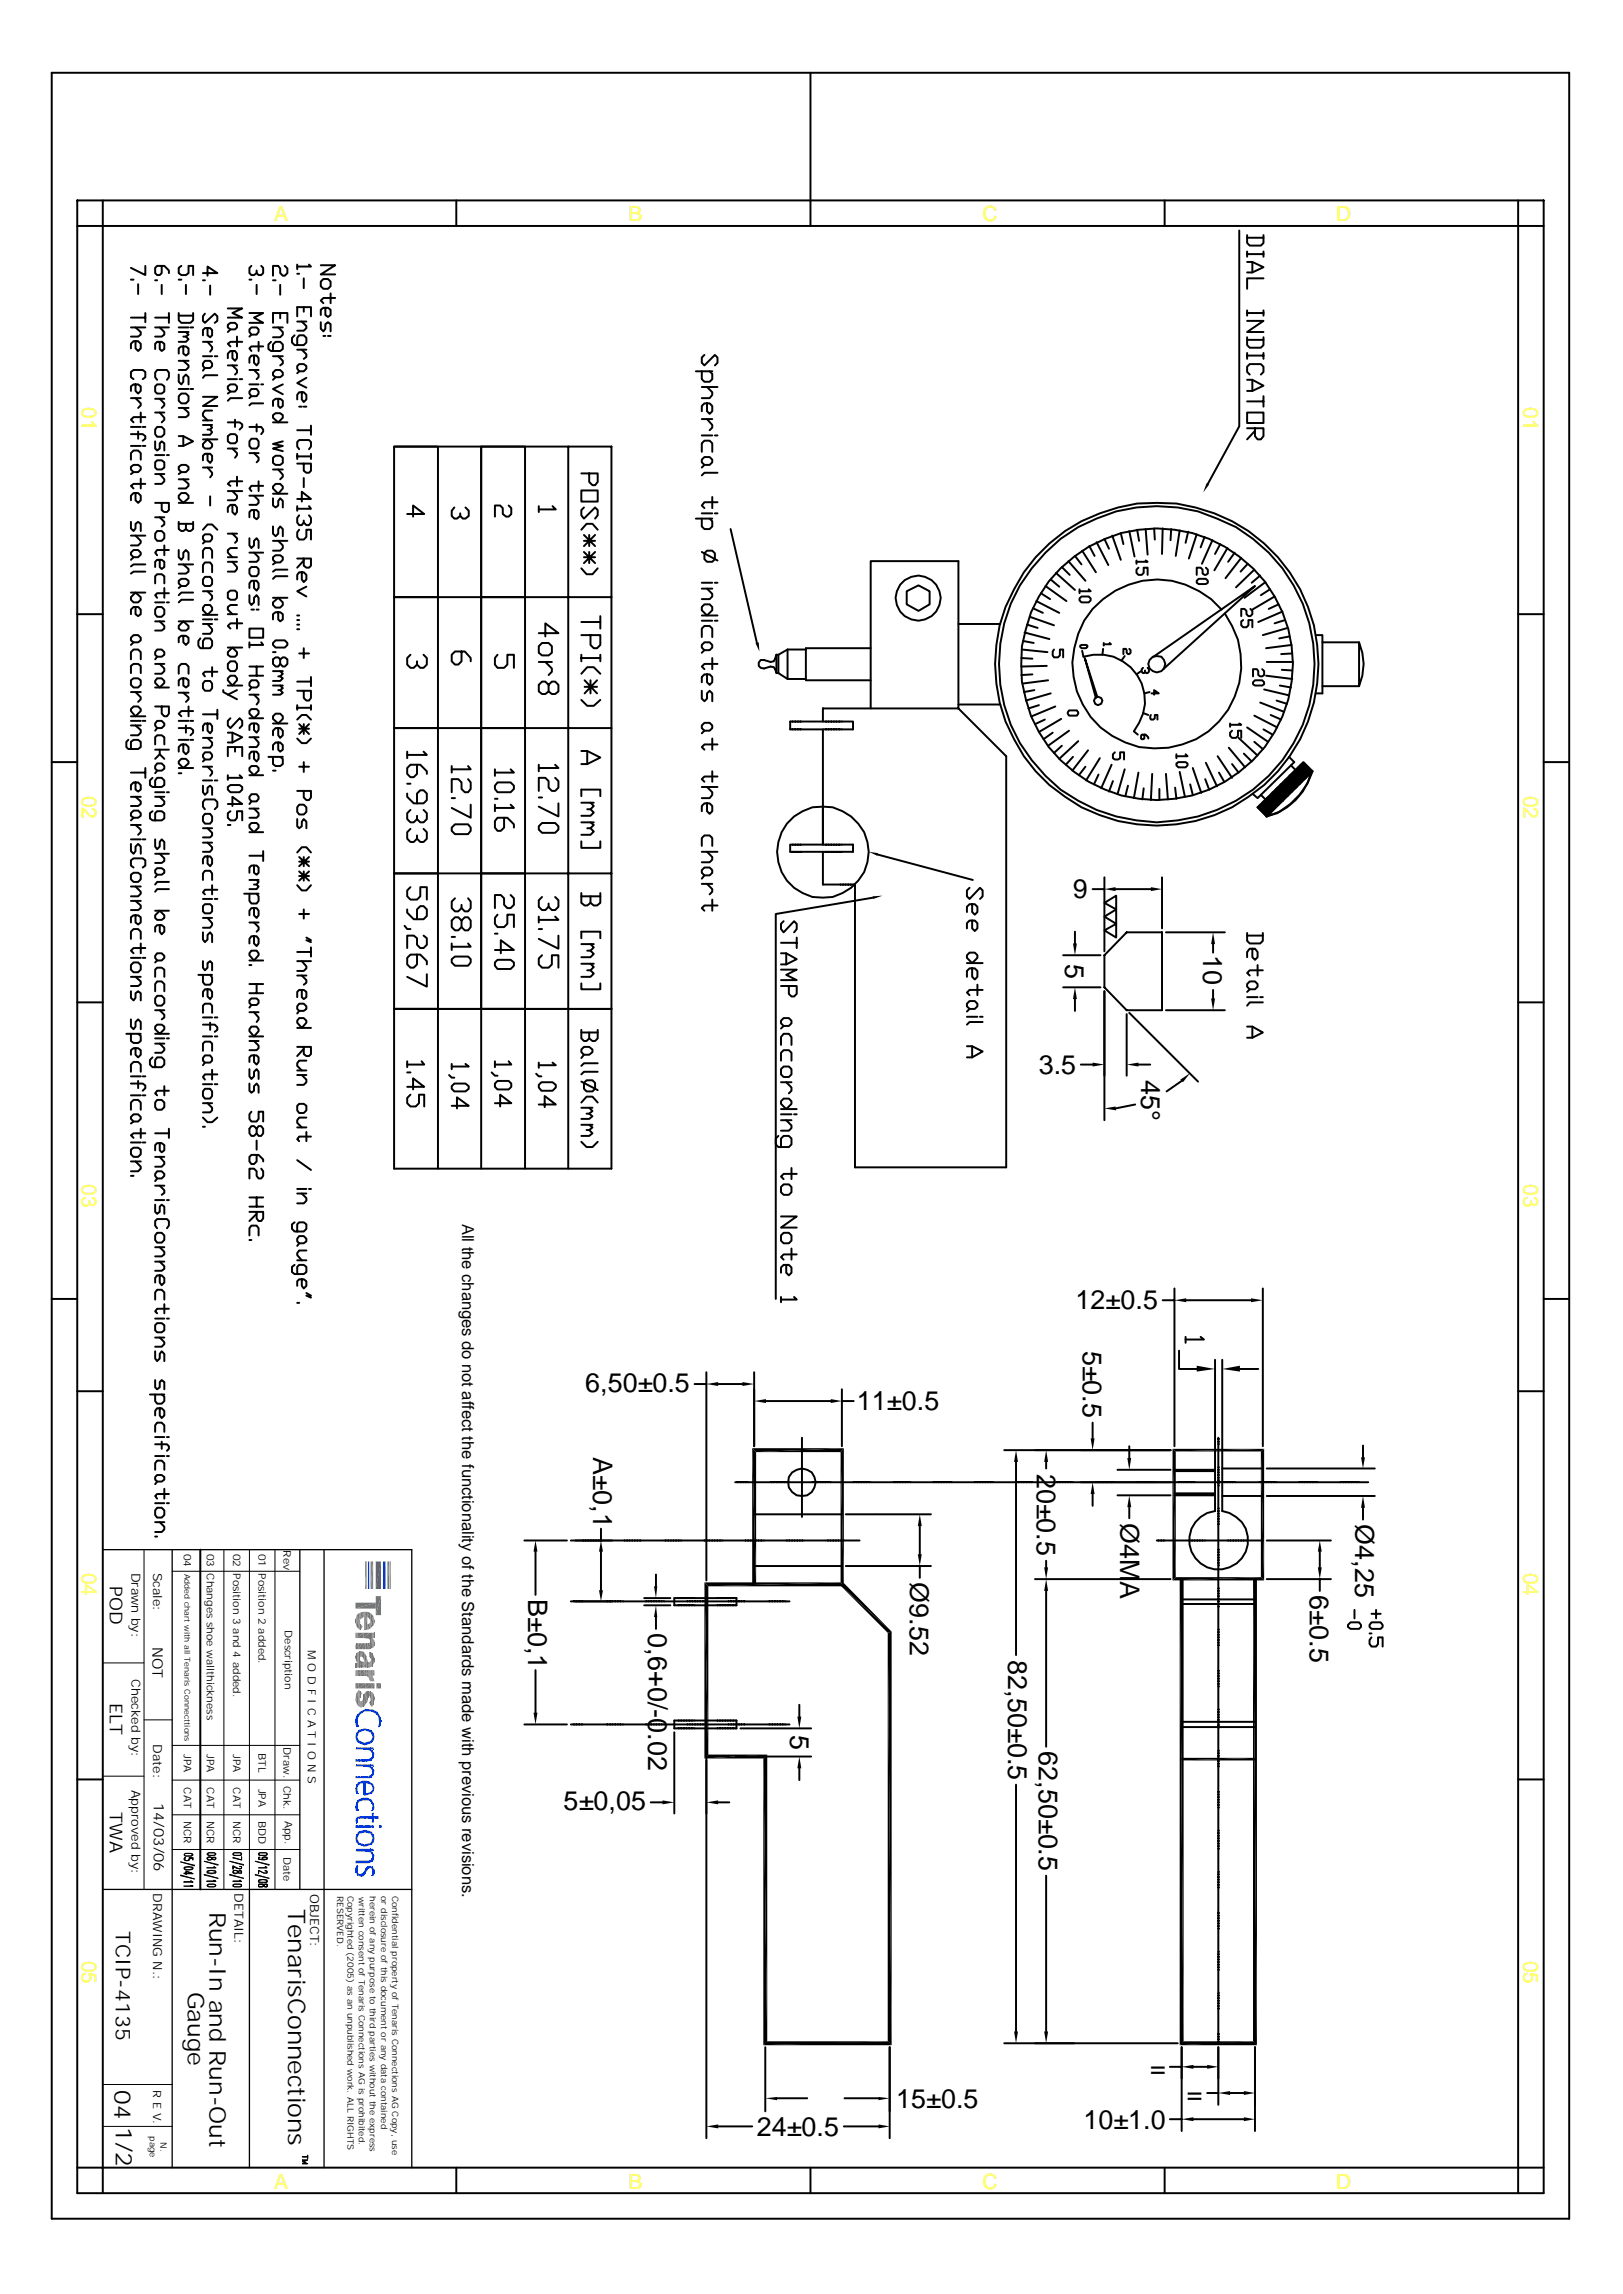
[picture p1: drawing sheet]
<svg xmlns="http://www.w3.org/2000/svg" width="210mm" height="297mm" viewBox="0 0 210 297" stroke-linecap="round" stroke-linejoin="round" font-family="sans-serif">
<defs><g id="words">
<g font-size="3.5">
<text x="138.8" y="116.2">9</text>
<text x="137.8" y="124.6" transform="rotate(90 137.8 124.6)">5</text>
<text x="155.6" y="123.5" transform="rotate(90 155.6 123.5)">10</text>
<text x="134.4" y="138.9">3.5</text>
<text x="147.6" y="139.6" transform="rotate(90 147.6 139.6)">45°</text>
<text x="139.1" y="169.3">12±0.5</text>
<text x="140" y="174.7" transform="rotate(90 140 174.7)">5±0.5</text>
<text x="75.7" y="180">6,50±0.5</text>
<text x="110.8" y="182.4">11±0.5</text>
<text x="76.7" y="188.5" transform="rotate(90 76.7 188.5)">A±0,1</text>
<text x="134.1" y="190.6" transform="rotate(90 134.1 190.6)">20±0.5</text>
<text x="144.9" y="196.9" transform="rotate(90 144.9 196.9)">Ø4MA</text>
<text x="175.3" y="197.1" transform="rotate(90 175.3 197.1)">Ø4,25</text>
<text x="68.3" y="206.8" transform="rotate(90 68.3 206.8)">B±0,1</text>
<text x="117.7" y="204.7" transform="rotate(90 117.7 204.7)">Ø9.52</text>
<text x="169.4" y="206.3" transform="rotate(90 169.4 206.3)">6±0.5</text>
<text x="83.8" y="211.3" transform="rotate(90 83.8 211.3)">0,6+0/-0.02</text>
<text x="130.4" y="214.7" transform="rotate(90 130.4 214.7)">82,50±0.5</text>
<text x="102.2" y="224.4" transform="rotate(90 102.2 224.4)">5</text>
<text x="134.4" y="226.5" transform="rotate(90 134.4 226.5)">62,50±0.5</text>
<text x="72.9" y="234">5±0,05</text>
<text x="148.8" y="268.6">=</text>
<text x="115.9" y="272.6">15±0.5</text>
<text x="140.1" y="275.4">10±1.0</text>
<text x="153.5" y="272">=</text>
<text x="97.9" y="276.3">24±0.5</text>
</g>
<text font-size="3.1" x="37.3" y="246.9" transform="rotate(90 37.3 246.9)">TenarisConnections</text>
<g font-size="3">
<text x="27.1" y="247.2" transform="rotate(90 27.1 247.2)">Run-In and Run-Out</text>
<text x="24.3" y="257.6" transform="rotate(90 24.3 257.6)">Gauge</text>
<text x="14.8" y="270.4" transform="rotate(90 14.8 270.4)">04</text>
<text x="15" y="275.1" transform="rotate(90 15 275.1)">1/2</text>
</g>
<g font-size="2.7" fill="#ff0">
<text x="35.5" y="28.5">A</text>
<text x="81.3" y="28.5">B</text>
<text x="127.1" y="28.5">C</text>
<text x="172.8" y="28.5">D</text>
<text x="10.6" y="52.7" transform="rotate(90 10.6 52.7)">01</text>
<text x="197" y="52.7" transform="rotate(90 197 52.7)">01</text>
<text x="10.6" y="102.9" transform="rotate(90 10.6 102.9)">02</text>
<text x="197" y="102.9" transform="rotate(90 197 102.9)">02</text>
<text x="10.6" y="153.2" transform="rotate(90 10.6 153.2)">03</text>
<text x="197" y="153.2" transform="rotate(90 197 153.2)">03</text>
<text x="10.6" y="203.4" transform="rotate(90 10.6 203.4)">04</text>
<text x="197" y="203.4" transform="rotate(90 197 203.4)">04</text>
<text x="10.6" y="253.6" transform="rotate(90 10.6 253.6)">05</text>
<text x="197" y="253.6" transform="rotate(90 197 253.6)">05</text>
<text x="35.5" y="283.1">A</text>
<text x="81.3" y="283.1">B</text>
<text x="127.1" y="283.1">C</text>
<text x="172.8" y="283.1">D</text>
</g>
<text font-size="2.7" x="15" y="249.8" transform="rotate(90 15 249.8)">TCIP-4135</text>
<g font-size="2.3">
<text x="14.2" y="205.2" transform="rotate(90 14.2 205.2)">POD</text>
<text x="14.2" y="220.2" transform="rotate(90 14.2 220.2)">ELT</text>
<text x="14.2" y="234.4" transform="rotate(90 14.2 234.4)">TWA</text>
</g>
<text font-size="2.1" x="59.8" y="158.3" transform="rotate(90 59.8 158.3)">All the changes do not affect the functionality of the Standards made with previous revisions.</text>
<g font-size="1.9">
<text x="19.7" y="213" transform="rotate(90 19.7 213)">NOT</text>
<text x="19.9" y="233.2" transform="rotate(90 19.9 233.2)">14/03/06</text>
</g>
<g font-size="1.6">
<text x="17" y="203.4" transform="rotate(90 17 203.4)">Drawn by:</text>
<text x="19.8" y="203.4" transform="rotate(90 19.8 203.4)">Scale:</text>
<text x="17" y="217.2" transform="rotate(90 17 217.2)">Checked by:</text>
<text x="19.8" y="225.6" transform="rotate(90 19.8 225.6)">Date:</text>
<text x="17" y="231.5" transform="rotate(90 17 231.5)">Approved by:</text>
<text x="19.8" y="244.9" transform="rotate(90 19.8 244.9)">DRAWING N.:</text>
<text x="30.3" y="244.9" transform="rotate(90 30.3 244.9)">DETAIL:</text>
<text x="40.1" y="245" transform="rotate(90 40.1 245)">OBJECT:</text>
</g>
<g font-size="1.5">
<text x="39.8" y="213.4" transform="rotate(90 39.8 213.4)">M O D F I C A T I O N S</text>
<text x="19.8" y="270.3" transform="rotate(90 19.8 270.3)">R E V.</text>
</g>
<g font-size="1.4">
<text x="23.8" y="200.9" transform="rotate(90 23.8 200.9)">04</text>
<text x="26.8" y="200.9" transform="rotate(90 26.8 200.9)">03</text>
<text x="26.8" y="203.5" transform="rotate(90 26.8 203.5)">Changes shoe wallthickness</text>
<text x="30.1" y="200.9" transform="rotate(90 30.1 200.9)">02</text>
<text x="30.1" y="203.5" transform="rotate(90 30.1 203.5)">Position 3 and 4 added.</text>
<text x="33.4" y="200.9" transform="rotate(90 33.4 200.9)">01</text>
<text x="33.4" y="203.5" transform="rotate(90 33.4 203.5)">Position 2 added.</text>
<text x="36.7" y="200.5" transform="rotate(90 36.7 200.5)">Rev</text>
<text x="36.8" y="210.8" transform="rotate(90 36.8 210.8)">Description</text>
<text x="23.8" y="226.8" transform="rotate(90 23.8 226.8)">JPA</text>
<text x="26.8" y="226.8" transform="rotate(90 26.8 226.8)">JPA</text>
<text x="30.1" y="226.8" transform="rotate(90 30.1 226.8)">JPA</text>
<text x="33.4" y="226.8" transform="rotate(90 33.4 226.8)">BTL</text>
<text x="36.7" y="226" transform="rotate(90 36.7 226)">Draw.</text>
<text x="23.8" y="231.2" transform="rotate(90 23.8 231.2)">CAT</text>
<text x="26.8" y="231.2" transform="rotate(90 26.8 231.2)">CAT</text>
<text x="30.1" y="231.2" transform="rotate(90 30.1 231.2)">CAT</text>
<text x="33.4" y="231.3" transform="rotate(90 33.4 231.3)">JPA</text>
<text x="36.7" y="231" transform="rotate(90 36.7 231)">Chk.</text>
<text x="23.8" y="235.6" transform="rotate(90 23.8 235.6)">NCR</text>
<text x="26.8" y="235.6" transform="rotate(90 26.8 235.6)">NCR</text>
<text x="30.1" y="235.6" transform="rotate(90 30.1 235.6)">NCR</text>
<text x="33.4" y="235.5" transform="rotate(90 33.4 235.5)">BDD</text>
<text x="36.8" y="235.5" transform="rotate(90 36.8 235.5)">App.</text>
<text x="36.7" y="240.1" transform="rotate(90 36.7 240.1)">Date</text>
</g>
<g font-size="1.1">
<text x="43.6" y="245.2" transform="rotate(90 43.6 245.2)">RESERVED.</text>
<text x="45" y="245.2" transform="rotate(90 45 245.2)">Copyrighted (2005) as an unpublished work. ALL RIGHTS</text>
<text x="46.4" y="245.3" transform="rotate(90 46.4 245.3)">written consent of Tenaris Connections AG is prohibited.</text>
<text x="47.8" y="245.2" transform="rotate(90 47.8 245.2)">herein of any purpose to third parties without the express</text>
<text x="49.3" y="245.2" transform="rotate(90 49.3 245.2)">or disclosure of this document or any data contained</text>
<text x="50.7" y="245.2" transform="rotate(90 50.7 245.2)">Confidential property of Tenaris Connections AG Copy, use</text>
<text x="19.4" y="276.3" transform="rotate(90 19.4 276.3)">page</text>
<text x="20.7" y="277" transform="rotate(90 20.7 277)">N.</text>
</g>
<text font-size="1" x="23.9" y="203.6" transform="rotate(90 23.9 203.6)">Added chart with all Tenaris Connecttions</text>
</g></defs>
<g fill="none" stroke="#000" stroke-width=".25">
<path d="M6.7 9.4h196.2v277.5h-196.2zM104.8 9.4v19.8M10 25.9h189.6v257.7h-189.6zM10 29.2h189.6M13.3 25.9v254.4h183v-254.4M59 25.9v3.3M150.6 25.9v3.3M10 79.4h3.3M196.3 79.4h3.3M6.7 98.6h3.3M199.6 98.6h3.3M10 129.6h3.3"/>
<path d="M196.3 129.6h3.3M6.7 168h3.3M10 179.9h3.3M196.3 179.9h3.3M199.6 168h3.3M10 230.1h3.3M196.3 230.1h3.3M10 280.3h3.3v3.3M59 280.3v3.3M104.8 280.3v3.3M150.6 280.3v3.3M199.6 280.3h-3.3v3.3"/>
</g>
<g fill="#0037dd">
<path d="M48.9 234.9l.1 .3h-.1z"/>
<path d="M48.3 234.9h.6l-.6 .3z"/>
<path d="M48.3 235.2l.6-.3v.3z"/>
<path d="M48.1 234.5h.2l-.2 1.2z"/>
<path d="M48.3 234.5v1.2h-.2z"/>
<path d="M47.9 234.9h.2l-.2 .3z"/>
<path d="M48.1 234.9v.3h-.2z"/>
<path d="M47.9 234.9v.3z"/>
<path d="M47.4 234.9h.5l-.5 .3z"/>
<path d="M47.4 235.2l.5-.3v.3z"/>
<path d="M47.3 234.9h.1l-.1 .3z"/>
<path d="M47.4 234.9v.3h-.1z"/>
<path d="M47 234.9h.3l-.3 .3z"/>
<path d="M47 235.2l.3-.3v.3z"/>
<path d="M46.8 234.9h.2l-.2 .3z"/>
<path d="M47 234.9v.3h-.2z"/>
<path d="M46.7 234.9h.1l-.1 .3z"/>
<path d="M46.8 234.9v.3h-.1z"/>
<path d="M46.6 234.9h.1l-.1 .3z"/>
<path d="M46.7 234.9v.3h-.1z"/>
<path d="M46.3 235l.3-.1-.3 .3z"/>
<path d="M46.6 234.9v.3h-.3z"/>
<path d="M46.2 235.5v.2z"/>
<path d="M46.2 235h.1l-.1 .4z"/>
<path d="M46.3 235l-.1 .4z"/>
<path d="M46.2 235v.5z"/>
<path d="M46.2 235v.7z"/>
<path d="M46.2 235l-.1 .8v-.7z"/>
<path d="M46.2 235v.7l-.1 .1z"/>
<path d="M46.1 235.1v.7l-.1-.4z"/>
<path d="M46.1 235.1v.7z"/>
</g>
<path d="M13.3 200.4h40v79.9M22.3 200.4v79.9M38.8 200.4v44M41.9 200.4v79.9" fill="none" stroke="#000" stroke-width=".17"/>
<path d="M13.3 215.1h5.3M18.6 200.4v44M22.3 203.2h16.5M29 200.4v44M32.3 200.4v44M35.6 200.4v44zM13.3 229.7h5.3M18.6 222.4h3.7M22.3 230.2h16.5M22.3 225.7h16.5" fill="none" stroke="#000" stroke-width=".13"/>
<g fill="#767676">
<path d="M48.4 212.2v.7z"/>
<path d="M48.4 211.2v.7z"/>
<path d="M48.3 212.1l.1 .1-.1 .8z"/>
<path d="M48.4 212.2v.7l-.1 .1z"/>
<path d="M48.3 211.2h.1l-.1 .7z"/>
<path d="M48.4 211.2v.7h-.1z"/>
<path d="M48.3 211.9v.2v1z"/>
<path d="M48.3 212.1v.9v.1z"/>
<path d="M48.3 211.2v.7z"/>
<path d="M48.2 211.9h.1l-.1 1.2z"/>
<path d="M48.3 211.9v1.2h-.1z"/>
<path d="M48.2 211.2h.1l-.1 .7z"/>
<path d="M48.3 211.2v.7h-.1z"/>
</g>
<path d="M48 211.2v2" fill="none" stroke="#767676" stroke-width=".25"/>
<g fill="#767676">
<path d="M47.9 212.3v.9z"/>
<path d="M47.9 211.2v1.1z"/>
<path d="M47.9 212.3l-.1 1v-.9z"/>
<path d="M47.9 212.3v.9l-.1 .1z"/>
<path d="M47.8 211.2h.1l-.1 .7z"/>
<path d="M47.9 211.2v1.1l-.1-.4z"/>
<path d="M47.8 211.2v.7z"/>
<path d="M47.6 212.5l.2-.1-.2 .9z"/>
<path d="M47.8 212.4v.9h-.2z"/>
<path d="M47.4 212.5h.2l-.2 .8z"/>
<path d="M47.6 212.5v.8h-.2z"/>
<path d="M47.4 212.5v.8z"/>
<path d="M47.2 212.5h.2l-.2 .8z"/>
<path d="M47.4 212.5v.8h-.2z"/>
<path d="M47 211.2h.8l-.8 .7z"/>
<path d="M47 211.9l.8-.7v.7z"/>
<path d="M46.8 212.5h.4l-.4 .8z"/>
<path d="M47.2 212.5v.8h-.4z"/>
<path d="M46.4 212.5h.4l-.4 .8z"/>
<path d="M46.8 212.5v.8h-.4z"/>
<path d="M46.2 211.2h.8l-.8 .7z"/>
<path d="M46.2 211.9l.8-.7v.7z"/>
<path d="M46.1 211.2h.1l-.1 .7z"/>
<path d="M46.2 211.2v.7h-.1z"/>
<path d="M46.1 212.5h.3l-.3 .8z"/>
<path d="M46.4 212.5v.8h-.3z"/>
<path d="M46.1 212.5v.8z"/>
<path d="M46.1 212.6l-.1 .6z"/>
<path d="M46.1 212.6v.7l-.1-.1z"/>
<path d="M46 211.2h.1l-.1 .7z"/>
<path d="M46.1 211.2v.7h-.1z"/>
</g>
<g fill="#00b85c">
<path d="M48.6 201.9h.7l-.7 3.6z"/>
<path d="M49.3 201.9v3.6h-.7z"/>
</g>
<g fill="#767676">
<path d="M48.6 206.4h.7l-.7 2.5z"/>
<path d="M49.3 206.4v2.5h-.7z"/>
<path d="M46 207.3h2.6l-2.6 .7z"/>
<path d="M46 208l2.6-.7v.7z"/>
</g>
<path d="M48.1 201.9v3.6" fill="none" stroke="#dd00a5" stroke-width=".34"/>
<path d="M47.3 201.9v3.6" fill="none" stroke="#00b85c" stroke-width=".17"/>
<path d="M47.7 201.9v3.6" fill="none" stroke="#0037dd" stroke-width=".17"/>
<g fill="#767676">
<path d="M48.3 209.3l.2 .3-.2 .6z"/>
<path d="M48.3 209v.3v.9z"/>
<path d="M48.3 209.3v.9z"/>
<path d="M47.9 208.6l.4 .4-.4 1.6z"/>
<path d="M48.3 209v1.2l-.4 .4z"/>
<path d="M47.8 208.6h.1l-.1 .8z"/>
<path d="M47.9 208.6v1.2l-.1-.4z"/>
<path d="M47.9 209.8l-.1 .9v-.8z"/>
<path d="M47.9 209.8v.8l-.1 .1z"/>
<path d="M47.8 208.5v.8z"/>
<path d="M47.8 208.6v.8z"/>
<path d="M47.6 210.1l.2-.2-.2 .8z"/>
<path d="M47.8 209.9v.8h-.2z"/>
<path d="M47.5 210.1h.1l-.1 .6z"/>
<path d="M47.6 210.1v.6h-.1z"/>
<path d="M47.5 208.5h.3l-.3 .6z"/>
<path d="M47.8 208.5v.8l-.3-.2z"/>
</g>
<path d="M47.4 208.5v2.3" fill="none" stroke="#767676" stroke-width=".25"/>
<path d="M47.1 208.5v2.3M47.2 208.5v2.3" fill="none" stroke="#767676" stroke-width=".13"/>
<g fill="#767676">
<path d="M47 208.5h.1l-.1 .6z"/>
<path d="M47.1 208.5v.6h-.1z"/>
<path d="M46.7 210.2l.2 .1-.2 .4z"/>
<path d="M46.7 208.5h.3l-.3 .9z"/>
<path d="M47 208.5v.6l-.3 .3z"/>
<path d="M46.7 210.1v.1v.6z"/>
<path d="M46.7 210.2v.6z"/>
<path d="M46.6 210l.1 .1-.1 .6z"/>
<path d="M46.7 210.1v.7l-.1-.1z"/>
<path d="M46.6 209.6v1.1z"/>
<path d="M46.6 210v.7z"/>
<path d="M46.5 209.5l.1 .1-.1 1.1z"/>
<path d="M46.6 209.6v1.1h-.1z"/>
<path d="M46.5 208.6l.2-.1-.2 1z"/>
<path d="M46.7 208.5v.9l-.2 .1z"/>
<path d="M46.3 208.7l.2-.1-.2 2z"/>
</g>
<path d="M46.4 208.6v2.1" fill="none" stroke="#767676" stroke-width=".17"/>
<g fill="#767676">
<path d="M46.1 208.9l.2-.2-.2 1.7z"/>
<path d="M46.3 208.7v1.9l-.2-.2z"/>
<path d="M46.1 208.9v1.3z"/>
<path d="M46.1 208.9v1.5v-.2z"/>
<path d="M46 209.4v.5z"/>
<path d="M46.1 209.2l-.1 .7z"/>
<path d="M46.1 209.2v1l-.1-.3z"/>
</g>
<path d="M50.2 201.9v3.6" fill="none" stroke="#00b85c" stroke-width=".17"/>
<path d="M50.5 201.9v3.6" fill="none" stroke="#dd00a5" stroke-width=".17"/>
<path d="M49.7 201.9v3.6" fill="none" stroke="#0037dd" stroke-width=".34"/>
<g fill="#0037dd">
<path d="M48.3 224.1l.1 .5-.1 .5z"/>
<path d="M48.2 224l.1 .1-.1 1.2z"/>
<path d="M48.3 224.1v1l-.1 .2z"/>
<path d="M48.2 224.6l-.1 .8z"/>
<path d="M48.2 224.6v.7l-.1 .1z"/>
<path d="M48.1 223.8l.1 .2-.1 .4z"/>
<path d="M48.2 224v.6l-.1-.2z"/>
<path d="M48.1 224.9l-.2 .6v-.4z"/>
<path d="M48.1 224.9v.5l-.2 .1z"/>
<path d="M47.9 223.7l.2 .1-.2 .2z"/>
<path d="M48.1 223.8v.6l-.2-.4z"/>
<path d="M47.2 225.4l.7-.3-.7 .6z"/>
<path d="M47.2 225.7l.7-.6v.4z"/>
<path d="M47.2 223.5l.7 .2-.7 .1z"/>
<path d="M47.2 223.8l.7-.1v.3z"/>
<path d="M46.5 225.1l.7 .3-.7 .1z"/>
<path d="M46.5 225.5l.7-.1v.3z"/>
<path d="M46.5 223.7l.7-.2-.7 .5z"/>
<path d="M46.5 224l.7-.5v.3z"/>
<path d="M46.3 224.9l.2 .2-.2 .3z"/>
<path d="M46.5 225.1v.4l-.2-.1z"/>
<path d="M46.3 223.8l.2-.1-.2 .7z"/>
<path d="M46.5 223.7v.3l-.2 .4z"/>
<path d="M46.2 224.6l.1 .3-.1 .4z"/>
<path d="M46.3 224.9v.5l-.1-.1z"/>
<path d="M46.3 223.8l-.1 .8v-.6z"/>
<path d="M46.3 223.8l-.1 .8z"/>
<path d="M46.1 224.1v1l-.1-.5z"/>
<path d="M46.2 224l-.1 1.1v-1z"/>
<path d="M46.2 224v1.3l-.1-.2z"/>
<path d="M49.3 222.5v.2z"/>
<path d="M49.2 222.1l.1 .4-.1 .7z"/>
<path d="M49.3 222.5l-.1 .7z"/>
<path d="M49.2 222.1v1.1z"/>
<path d="M49.1 221.8l.1 .3-.1 1.3z"/>
<path d="M49.2 222.1v1.1l-.1 .2z"/>
<path d="M49 221.8h.1l-.1 1.6z"/>
<path d="M49.1 221.8v1.6h-.1z"/>
<path d="M49 222.7v.7z"/>
<path d="M48.9 223.2v.2z"/>
<path d="M49 222.9l-.1 .5z"/>
<path d="M49 222.9v.5h-.1z"/>
<path d="M48.9 221.6l.1 .2-.1 .3z"/>
<path d="M49 221.8v.9l-.1-.6z"/>
<path d="M48.9 221.4v.2v.3z"/>
<path d="M48.9 221.6v.5v-.2z"/>
<path d="M48.5 221.2l.4 .2-.4 .2z"/>
<path d="M48.5 221.6l.4-.2v.5z"/>
<path d="M48.2 221.1l.3 .1-.3 .2z"/>
<path d="M48.2 221.4l.3-.2v.4z"/>
<path d="M47.9 221.1h.3l-.3 .2z"/>
<path d="M48.2 221.1v.3l-.3-.1z"/>
<path d="M47.2 221l.7 .1-.7 .2z"/>
<path d="M47.2 221.3l.7-.2v.2z"/>
<path d="M47.2 221.1v-.1v.3z"/>
<path d="M47.2 221v.3z"/>
<path d="M46.7 221.3l.5-.2-.5 .6z"/>
<path d="M47.2 221.1v.2l-.5 .4z"/>
<path d="M46.6 221.3h.1l-.1 .5z"/>
<path d="M46.7 221.3v.4l-.1 .1z"/>
<path d="M46.3 223.2l.1 .2h-.1z"/>
<path d="M46.6 221.3l-.3 .9v-.5z"/>
<path d="M46.6 221.3v.5l-.3 .4z"/>
<path d="M46.3 223v.4z"/>
<path d="M46.3 223.2v.2z"/>
<path d="M46.2 222.7l.1 .3-.1 .4z"/>
<path d="M46.3 223v.4h-.1z"/>
<path d="M46.3 221.7l-.1 .8v-.7z"/>
<path d="M46.3 221.7l-.1 .8z"/>
<path d="M46.2 222.7v.7z"/>
<path d="M46.2 221.8v.9z"/>
<path d="M46.1 221.9l.1-.1-.1 1.6z"/>
<path d="M46.2 221.8v1.6h-.1z"/>
<path d="M46.1 221.9v1.4z"/>
<path d="M46.1 221.9v1.5z"/>
<path d="M46.1 221.9l-.1 1z"/>
<path d="M46.1 221.9v1.4l-.1-.4z"/>
<path d="M46 222.3v.6z"/>
</g>
<g fill="#767676">
<path d="M48.7 217.7h.6l-.6 .7z"/>
<path d="M49.3 217.7v.7h-.6z"/>
<path d="M48 217.7h.4l-.4 .7z"/>
<path d="M48.4 217.7v.7h-.4z"/>
<path d="M47.2 217.7h.8l-.8 .7z"/>
<path d="M47.2 218.4l.8-.7v.7z"/>
<path d="M46.4 217.7h.8l-.8 .7z"/>
<path d="M46.4 218.4l.8-.7v.7z"/>
<path d="M46 217.7h.4l-.4 .7z"/>
<path d="M46.4 217.7v.7h-.4z"/>
<path d="M48.4 214.5v.5z"/>
<path d="M48.2 213.8l.2 .7-.2 .9z"/>
<path d="M48.4 214.5v.5l-.2 .4z"/>
<path d="M48.2 213.8v1.7z"/>
<path d="M48 213.7l.2 .1-.2 1.8z"/>
<path d="M48.2 213.8v1.7l-.2 .1z"/>
<path d="M48 214.6l-.1 1z"/>
<path d="M48 214.6v1h-.1z"/>
<path d="M47.9 213.7h.1l-.1 .8z"/>
<path d="M48 213.7v.9l-.1-.1z"/>
<path d="M47.9 213.7v.7z"/>
<path d="M47.9 213.7v.8z"/>
<path d="M47.8 214.9h.1l-.1 .8z"/>
<path d="M47.9 214.9v.7l-.1 .1z"/>
<path d="M47.8 215v-.1v.8z"/>
<path d="M47.8 214.9v.8z"/>
<path d="M47.8 213.6l.1 .1-.1 .6z"/>
<path d="M47.9 213.7v.7l-.1-.1z"/>
<path d="M47.6 215h.2l-.2 .7z"/>
<path d="M47.8 215v.7h-.2z"/>
<path d="M47.6 215v.7z"/>
<path d="M47.6 214.9v.8z"/>
<path d="M47.5 214.6l.1 .3-.1 .8z"/>
<path d="M47.6 214.9v.8h-.1z"/>
<path d="M47.4 214.2l.1 .4-.1 1.1z"/>
<path d="M47.5 214.6v1.1h-.1z"/>
<path d="M47.2 213.8l.2 .4-.2 1.5z"/>
<path d="M47.4 214.2v1.5h-.2z"/>
<path d="M47 214.9l.2 .1-.2 .7z"/>
<path d="M47.2 215v.7h-.2z"/>
<path d="M47 213.6l.2 .2-.2 .7z"/>
<path d="M47.2 213.8v1.2l-.2-.5z"/>
<path d="M47 213.6v.8z"/>
<path d="M47 213.6v.9z"/>
<path d="M46.7 213.5l.3 .1-.3 .6z"/>
<path d="M47 213.6v.8l-.3-.2z"/>
<path d="M46.7 214.9h.3l-.3 .8z"/>
<path d="M47 214.9v.8h-.3z"/>
<path d="M46.7 214.9v.8z"/>
<path d="M46.6 213.5h.1l-.1 .8z"/>
<path d="M46.7 213.5v.7l-.1 .1z"/>
<path d="M46.5 214.6l.2 .3-.2 .8z"/>
<path d="M46.7 214.9v.8h-.2z"/>
<path d="M46.5 213.5h.1l-.1 1.1z"/>
<path d="M46.6 213.5l-.1 1.1z"/>
<path d="M46.5 214.6v1.1z"/>
<path d="M46.5 213.5v1.1z"/>
</g>
<path d="M46.4 213.6v2.1M46.4 213.5v2.2" fill="none" stroke="#767676" stroke-width=".13"/>
<g fill="#767676">
<path d="M46.2 213.7h.1l-.1 2z"/>
<path d="M46.3 213.7v2h-.1z"/>
<path d="M46.1 215.1h.1l-.1 .6z"/>
<path d="M46.2 215.1v.6h-.1z"/>
<path d="M46.1 215.1v.6z"/>
<path d="M46.1 213.8l.1-.1-.1 1.1z"/>
<path d="M46.2 213.7v1.4l-.1-.3z"/>
<path d="M46.1 213.8v.9z"/>
<path d="M46.1 213.8v1z"/>
<path d="M46 215.1h.1l-.1 .6z"/>
<path d="M46.1 215.1v.6h-.1z"/>
<path d="M46 214.1v.5z"/>
<path d="M46 215.1v.6z"/>
<path d="M46.1 214l-.1 .6z"/>
<path d="M46.1 214v.7l-.1-.1z"/>
<path d="M48.3 217.2l.1 .2h-.1z"/>
<path d="M48.3 216l.1 .1-.1 .6z"/>
<path d="M48.4 216.1v.6h-.1z"/>
<path d="M48.2 216.8l.1 .4-.1 .2z"/>
<path d="M48.3 217.2v.2h-.1z"/>
<path d="M48.2 216h.1l-.1 .8z"/>
<path d="M48.3 216v.7l-.1 .1z"/>
<path d="M48 216h.2l-.2 1.4z"/>
<path d="M48.2 216v1.4h-.2z"/>
<path d="M47.9 216h.1l-.1 1.4z"/>
<path d="M48 216v1.4h-.1z"/>
<path d="M47.8 216h.1l-.1 1.4z"/>
<path d="M47.9 216v1.4h-.1z"/>
<path d="M47.8 216v1.2z"/>
<path d="M47.8 216v1.4v-.2z"/>
<path d="M47.7 216h.1l-.1 .9z"/>
<path d="M47.8 216v1.2l-.1-.3z"/>
<path d="M47.4 216h.3l-.3 .8z"/>
<path d="M47.7 216v.9l-.3-.1z"/>
<path d="M47.2 216h.2l-.2 .8z"/>
<path d="M47.4 216v.8h-.2z"/>
<path d="M46.7 216h.5l-.5 .8z"/>
<path d="M47.2 216v.8h-.5z"/>
<path d="M46.2 216h.5l-.5 .8z"/>
<path d="M46.7 216v.8h-.5z"/>
<path d="M46.1 216h.1l-.1 .8z"/>
<path d="M46.2 216v.8h-.1z"/>
<path d="M46.1 216v.8z"/>
<path d="M46 216.1l.1-.1-.1 .8z"/>
<path d="M46.1 216v.8h-.1z"/>
<path d="M48.3 219.2l.2 .4-.2 .5z"/>
<path d="M48.3 219.1v1.3z"/>
<path d="M48.3 219.2v1.2z"/>
<path d="M48.2 218.9l.1 .2-.1 1.6z"/>
<path d="M48.3 219.1v1.3l-.1 .3z"/>
<path d="M48.1 218.9h.1l-.1 1.8z"/>
<path d="M48.2 218.9v1.8h-.1z"/>
<path d="M47.9 218.8l.2 .1-.2 1.7z"/>
<path d="M48.1 218.9v1.8l-.2-.1z"/>
<path d="M47.9 220v.5z"/>
<path d="M47.9 220v.6z"/>
<path d="M47.9 218.8v.8z"/>
<path d="M47.9 218.8v1.2z"/>
<path d="M47.8 220.1v.3v-.2z"/>
<path d="M47.8 220.1h.1l-.1 .3z"/>
<path d="M47.9 220.1v.4l-.1-.1z"/>
<path d="M47.8 218.8h.1l-.1 .6z"/>
<path d="M47.9 218.8v.8l-.1-.2z"/>
<path d="M47.7 218.7l.1 .1-.1 .6z"/>
<path d="M47.8 218.8v.6h-.1z"/>
<path d="M47.7 218.7v.9z"/>
<path d="M47.6 218.7h.1l-.1 .9z"/>
<path d="M47.7 218.7v.9h-.1z"/>
<path d="M47.6 218.7v1.1z"/>
<path d="M47.5 218.7h.1l-.1 1.4z"/>
<path d="M47.6 218.7l-.1 1.4z"/>
<path d="M47.3 218.8l.2-.1-.2 1.6z"/>
<path d="M47.5 218.7v1.4l-.2 .2z"/>
<path d="M47.3 218.8l-.2 1.9v-1.6z"/>
<path d="M47.3 218.8v1.5l-.2 .4z"/>
<path d="M47.1 219.1v1.6z"/>
<path d="M47.1 219.1l-.1 1.6z"/>
<path d="M47.1 219.1v1.6h-.1z"/>
<path d="M47 219.6l-.1 1.1z"/>
<path d="M47 219.6v1.1h-.1z"/>
<path d="M46.7 218.9l.1 .1-.1 .1z"/>
<path d="M46.7 220.1l.2-.2-.2 .9z"/>
<path d="M46.9 219.9v.8l-.2 .1z"/>
<path d="M46.7 220.1v.7z"/>
<path d="M46.6 218.7l.1 .2-.1 .6z"/>
<path d="M46.7 218.9v.2l-.1 .4z"/>
<path d="M46.6 220l.1 .1-.1 .6z"/>
<path d="M46.7 220.1v.7l-.1-.1z"/>
<path d="M46.6 218.7v.9z"/>
<path d="M46.5 219.7l.1 .3-.1 .7z"/>
<path d="M46.6 220v.7h-.1z"/>
<path d="M46.5 218.6l.1 .1-.1 1z"/>
<path d="M46.6 218.7v.9l-.1 .1z"/>
</g>
<path d="M46.4 218.5v2.2" fill="none" stroke="#767676" stroke-width=".13"/>
<g fill="#767676">
<path d="M46.1 219v1.1l-.1-.2z"/>
<path d="M46.3 218.7l-.2 1.4v-1.1z"/>
<path d="M46.3 218.7v2l-.2-.6z"/>
</g>
<g fill="#0037dd">
<path d="M48.3 228.9l.1 .1-.1 .4z"/>
<path d="M48.3 228.9v.6z"/>
<path d="M48.3 228.3v.1z"/>
<path d="M48.3 228.2v.1v.1z"/>
<path d="M48.2 228.6l.1 .3-.1 .8z"/>
<path d="M48.3 228.9v.6l-.1 .2z"/>
<path d="M48.2 228.6v1.1z"/>
<path d="M48.2 229l-.1 .8z"/>
<path d="M48.2 229v.7l-.1 .1z"/>
<path d="M48.1 228.5l.1 .1-.1 .4z"/>
<path d="M48.2 228.6v.4h-.1z"/>
<path d="M48.1 228.2h.2l-.2 .2z"/>
<path d="M48.3 228.2v.2h-.2z"/>
<path d="M48.1 229.5v.4z"/>
<path d="M47.9 229.5h.2l-.2 .5z"/>
<path d="M48.1 229.5v.4l-.2 .1z"/>
<path d="M47.9 228.4l.2 .1-.2 .2z"/>
<path d="M48.1 228.5v.5l-.2-.3z"/>
<path d="M47.9 228.2h.2l-.2 .2z"/>
<path d="M48.1 228.2v.2h-.2z"/>
<path d="M47.9 228.2v.4z"/>
<path d="M47.9 228.2v.5z"/>
<path d="M47.8 228.2h.1l-.1 .4z"/>
<path d="M47.9 228.2v.4h-.1z"/>
<path d="M47.7 229.7l.2-.2-.2 .5z"/>
<path d="M47.9 229.5v.5h-.2z"/>
<path d="M47.6 228.2h.2l-.2 .3z"/>
<path d="M47.8 228.2v.4l-.2-.1z"/>
<path d="M47.5 229.7h.2l-.2 .3z"/>
<path d="M47.7 229.7v.3h-.2z"/>
<path d="M47.2 229.7h.3l-.3 .3z"/>
<path d="M47.5 229.7v.3h-.3z"/>
<path d="M47.1 228.2h.5l-.5 .3z"/>
<path d="M47.1 228.5l.5-.3v.3z"/>
<path d="M46.9 228.2h.2l-.2 .2z"/>
<path d="M47.1 228.2v.3l-.2-.1z"/>
<path d="M46.7 229.7h.5l-.5 .3z"/>
<path d="M46.7 230l.5-.3v.3z"/>
<path d="M46.3 229.7h.4l-.4 .3z"/>
<path d="M46.3 230l.4-.3v.3z"/>
<path d="M46.2 229.7h.1l-.1 .3z"/>
<path d="M46.3 229.7v.3h-.1z"/>
<path d="M46.1 228.2h.8l-.8 .2z"/>
<path d="M46.1 228.4l.8-.2v.2z"/>
<path d="M46.1 228.2v.2z"/>
<path d="M46.1 228.3v.1h-.1z"/>
<path d="M46.1 229.7h.1l-.1 .3z"/>
<path d="M46.2 229.7v.3h-.1z"/>
<path d="M46 229.7h.1l-.1 .3z"/>
<path d="M46.1 229.7v.3h-.1z"/>
<path d="M48.3 226.8h.1l-.1 .4z"/>
<path d="M48.3 226.7v.6z"/>
<path d="M48.3 226.8v.5z"/>
<path d="M48.3 226.1v.1z"/>
<path d="M48.3 226v.1v.1z"/>
<path d="M48.2 226.4l.1 .3-.1 .8z"/>
<path d="M48.3 226.7v.6l-.1 .2z"/>
<path d="M48.2 226.4v1.1z"/>
<path d="M48.2 226.8l-.1 .8z"/>
<path d="M48.2 226.8v.7l-.1 .1z"/>
<path d="M48.1 226.3l.1 .1-.1 .4z"/>
<path d="M48.2 226.4v.4h-.1z"/>
<path d="M48.1 226h.2l-.2 .2z"/>
<path d="M48.3 226v.2h-.2z"/>
<path d="M48.1 227.3v.4z"/>
<path d="M47.9 227.3h.2l-.2 .5z"/>
<path d="M48.1 227.3v.4l-.2 .1z"/>
<path d="M47.9 226.2l.2 .1-.2 .2z"/>
<path d="M48.1 226.3v.5l-.2-.3z"/>
<path d="M47.9 226h.2l-.2 .2z"/>
<path d="M48.1 226v.2h-.2z"/>
<path d="M47.9 226v.4z"/>
<path d="M47.9 226v.5z"/>
<path d="M47.8 226h.1l-.1 .4z"/>
<path d="M47.9 226v.4h-.1z"/>
<path d="M47.7 227.5l.2-.2-.2 .5z"/>
<path d="M47.9 227.3v.5h-.2z"/>
<path d="M47.6 226h.2l-.2 .3z"/>
<path d="M47.8 226v.4l-.2-.1z"/>
<path d="M47.5 227.5h.2l-.2 .4z"/>
<path d="M47.7 227.5v.3l-.2 .1z"/>
<path d="M47.2 227.5h.3l-.3 .4z"/>
<path d="M47.5 227.5v.4h-.3z"/>
<path d="M47.1 226h.5l-.5 .3z"/>
<path d="M47.1 226.3l.5-.3v.3z"/>
<path d="M46.9 226h.2l-.2 .2z"/>
<path d="M47.1 226v.3l-.2-.1z"/>
<path d="M46.7 227.5h.5l-.5 .4z"/>
<path d="M46.7 227.9l.5-.4v.4z"/>
<path d="M46.3 227.5h.4l-.4 .4z"/>
<path d="M46.7 227.5v.4h-.4z"/>
<path d="M46.2 227.5h.1l-.1 .4z"/>
<path d="M46.3 227.5v.4h-.1z"/>
<path d="M46.1 226h.8l-.8 .2z"/>
<path d="M46.1 226.2l.8-.2v.2z"/>
<path d="M46.1 226v.2z"/>
<path d="M46.1 226.1v.1h-.1z"/>
<path d="M46.1 227.5h.1l-.1 .4z"/>
<path d="M46.2 227.5v.4h-.1z"/>
<path d="M46 227.5h.1l-.1 .4z"/>
<path d="M46.1 227.5v.4h-.1z"/>
<path d="M48.3 231l.1 .2-.1 .5z"/>
<path d="M48.3 230.7v.3v.7z"/>
<path d="M48.3 231v.7z"/>
<path d="M48.2 230.6l.1 .1-.1 1.2z"/>
<path d="M48.3 230.7v1l-.1 .2z"/>
<path d="M48.1 230.6h.1l-.1 .4z"/>
<path d="M48.2 230.6v.8l-.1-.4z"/>
<path d="M48.2 231.4l-.1 .6z"/>
<path d="M48.2 231.4v.5l-.1 .1z"/>
<path d="M47.9 231.7l.2-.1-.2 .4z"/>
<path d="M48.1 231.6v.4h-.2z"/>
<path d="M47.9 230.5l.2 .1-.2 .2z"/>
<path d="M48.1 230.6v.4l-.2-.2z"/>
<path d="M47.8 230.4l.1 .1-.1 .2z"/>
<path d="M47.9 230.5v.3l-.1-.1z"/>
<path d="M47.5 231.9l.4-.2-.4 .5z"/>
<path d="M47.5 232.2l.4-.5v.3z"/>
<path d="M47.4 230.3l.4 .1-.4 .2z"/>
<path d="M47.4 230.6l.4-.2v.3z"/>
<path d="M47.3 231.9h.2l-.2 .3z"/>
<path d="M47.5 231.9v.3h-.2z"/>
<path d="M47.3 230.3h.1l-.1 .3z"/>
<path d="M47.4 230.3v.3h-.1z"/>
<path d="M47.2 230.3h.1l-.1 2z"/>
<path d="M47.3 230.3v1.9l-.1 .1z"/>
<path d="M47.2 230.3v2z"/>
<path d="M47.1 230.3h.1l-.1 2z"/>
<path d="M47.2 230.3v2h-.1z"/>
<path d="M47.1 230.3v1.8z"/>
<path d="M47.1 230.3v2z"/>
<path d="M47.1 230.3v.3z"/>
<path d="M47.1 230.3v.5z"/>
<path d="M46.8 230.3h.3l-.3 .3z"/>
<path d="M47.1 230.3v.3h-.3z"/>
<path d="M46.7 230.4l.1-.1-.1 .3z"/>
<path d="M46.8 230.3v.3h-.1z"/>
<path d="M46.4 230.5l.3-.1-.3 .5z"/>
<path d="M46.7 230.4v.2l-.3 .3z"/>
<path d="M46.3 232h.1z"/>
<path d="M46.3 230.5h.1l-.1 .5z"/>
<path d="M46.4 230.5v.4l-.1 .1z"/>
<path d="M46.2 231.7l.1 .3h-.1z"/>
<path d="M46.2 232h.1z"/>
<path d="M46.2 231.2v.8z"/>
<path d="M46.2 231.7v.3z"/>
<path d="M46.3 230.5l-.1 .7v-.6z"/>
<path d="M46.3 230.5l-.1 .7z"/>
<path d="M46.1 230.8l.1-.2-.1 1.4z"/>
<path d="M46.2 230.6v1.4h-.1z"/>
<path d="M46.1 230.8v1.1z"/>
<path d="M46.1 230.8v1.2z"/>
<path d="M46 231.3v.3z"/>
<path d="M46.1 230.9l-.1 .7z"/>
<path d="M46.1 230.9v1l-.1-.3z"/>
<path d="M48.3 233.3l.1 .5-.1 .2z"/>
<path d="M48.3 233.3v.8z"/>
<path d="M48.2 232.9l.1 .4-.1 .8z"/>
<path d="M48.3 233.3v.8h-.1z"/>
<path d="M48.2 233.7v.5z"/>
<path d="M48.1 232.8l.1 .1-.1 .4z"/>
<path d="M48.2 232.9v.8l-.1-.4z"/>
<path d="M48.1 234.1v.1z"/>
<path d="M48.2 233.9l-.1 .3z"/>
<path d="M48.2 233.9v.3h-.1z"/>
<path d="M48.1 232.8v.5z"/>
<path d="M47.8 232.7l.3 .1-.3 .1z"/>
<path d="M47.8 232.9l.3-.1v.5z"/>
<path d="M47.6 232.5l.2 .2-.2 .1z"/>
<path d="M47.6 232.8l.2-.1v.2z"/>
<path d="M47.4 232.5h.2l-.2 .3z"/>
<path d="M47.6 232.5v.3h-.2z"/>
<path d="M47 232.5h.4l-.4 .3z"/>
<path d="M47 232.8l.4-.3v.3z"/>
<path d="M46.9 232.5h.1l-.1 .3z"/>
<path d="M47 232.5v.3h-.1z"/>
<path d="M46.5 232.7l.4-.2-.4 .5z"/>
<path d="M46.9 232.5v.3l-.4 .2z"/>
<path d="M46.4 232.7h.1l-.1 .4z"/>
<path d="M46.5 232.7v.3l-.1 .1z"/>
<path d="M46.3 234v.2z"/>
<path d="M46.2 232.8l.2-.1-.2 .7z"/>
<path d="M46.4 232.7v.4l-.2 .3z"/>
<path d="M46.2 233.8l.1 .2-.1 .2z"/>
<path d="M46.3 234v.2h-.1z"/>
<path d="M46.2 232.8v.7z"/>
<path d="M46.2 233.7v.5z"/>
<path d="M46.2 233.8v.4z"/>
<path d="M46.2 232.9v.8z"/>
<path d="M46.1 233.1l.1-.2-.1 1.3z"/>
<path d="M46.2 232.9v1.3h-.1z"/>
<path d="M46.1 233.1v1.1z"/>
<path d="M46 233.6v.3z"/>
<path d="M46.1 233.2l-.1 .7z"/>
<path d="M46.1 233.2v1l-.1-.3z"/>
</g>
<path d="M13.3 244.4h40M32.3 244.4v35.9" fill="none" stroke="#000" stroke-width=".17"/>
<path d="M22.3 234.7h16.5M22.3 239.2h16.5M13.3 275h9M13.3 269.6h9M39.1 279.3h.7l-.5 .3 .5 .2h-.7h.6l-.6-.2 .6-.2h-.6zM39.8 278.9h-.7v.1h.7M39.8 278.7v.5" fill="none" stroke="#000" stroke-width=".13"/>
<g fill="#0037dd">
<path d="M49 236.1h.4l-.4 .3z"/>
<path d="M49 236.4l.4-.3v.3z"/>
<path d="M48 236.1h.3l-.3 .3z"/>
<path d="M48 236.4l.3-.3v.3z"/>
<path d="M47.2 236.1h.8l-.8 .3z"/>
<path d="M47.2 236.4l.8-.3v.3z"/>
<path d="M46.4 236.1h.8l-.8 .3z"/>
<path d="M46.4 236.4l.8-.3v.3z"/>
<path d="M46 236.1h.4l-.4 .3z"/>
<path d="M46 236.4l.4-.3v.3z"/>
<path d="M48.3 239.9h.1l-.1 .5z"/>
<path d="M48.3 239.3v.1z"/>
<path d="M48.3 239.9v.7z"/>
<path d="M48.3 239.2v.2z"/>
<path d="M48.3 239.1v.1v.2z"/>
<path d="M48.2 239.5l.1 .4-.1 .8z"/>
<path d="M48.3 239.9v.7l-.1 .1z"/>
<path d="M48.2 239.5v1.2z"/>
<path d="M48.2 240l-.1 .8z"/>
<path d="M48.2 240v.7l-.1 .1z"/>
<path d="M48.1 239.5h.1l-.1 .4z"/>
<path d="M48.2 239.5v.5l-.1-.1z"/>
<path d="M48.1 239.1h.2l-.2 .3z"/>
<path d="M48.3 239.1v.3h-.2z"/>
<path d="M48.1 240.4v.4z"/>
<path d="M47.9 240.6l.2-.1-.2 .4z"/>
<path d="M48.1 240.5v.3l-.2 .1z"/>
<path d="M47.9 239.4l.2 .1-.2 .1z"/>
<path d="M48.1 239.5v.4l-.2-.3z"/>
<path d="M47.9 239.1h.2l-.2 .3z"/>
<path d="M48.1 239.1v.3h-.2z"/>
<path d="M47.9 239.1v.4z"/>
<path d="M47.9 239.1v.5z"/>
<path d="M47.8 239.1h.1l-.1 .4z"/>
<path d="M47.9 239.1v.4h-.1z"/>
<path d="M47.7 240.6h.2l-.2 .4z"/>
<path d="M47.9 240.6v.3l-.2 .1z"/>
<path d="M47.6 239.1h.2l-.2 .4z"/>
<path d="M47.8 239.1v.4h-.2z"/>
<path d="M47.5 240.6h.2l-.2 .4z"/>
<path d="M47.7 240.6v.4h-.2z"/>
<path d="M47.2 240.6h.3l-.3 .4z"/>
<path d="M47.5 240.6v.4h-.3z"/>
<path d="M47.1 239.1h.5l-.5 .4z"/>
<path d="M47.1 239.5l.5-.4v.4z"/>
<path d="M46.9 239.1h.2l-.2 .4z"/>
<path d="M47.1 239.1v.4h-.2z"/>
<path d="M46.7 240.6h.5l-.5 .4z"/>
<path d="M46.7 241l.5-.4v.4z"/>
<path d="M46.3 240.6h.4l-.4 .4z"/>
<path d="M46.7 240.6v.4h-.4z"/>
<path d="M46.2 240.6h.1l-.1 .4z"/>
<path d="M46.3 240.6v.4h-.1z"/>
<path d="M46.1 239.1h.8l-.8 .4z"/>
<path d="M46.1 239.5l.8-.4v.4z"/>
<path d="M46.1 239.1v.3z"/>
<path d="M46.1 239.1v.4v-.1z"/>
<path d="M46.1 239.3l-.1 .1z"/>
<path d="M46.1 240.6h.1l-.1 .4z"/>
<path d="M46.2 240.6v.4h-.1z"/>
<path d="M46 240.7l.1-.1-.1 .4z"/>
<path d="M46.1 240.6v.4h-.1z"/>
<path d="M48.3 237.3l.1 .5-.1 .5z"/>
<path d="M48.2 237.1l.1 .2-.1 1.1z"/>
<path d="M48.3 237.3v1l-.1 .1z"/>
<path d="M48.2 237.8l-.1 .8z"/>
<path d="M48.2 237.8v.6l-.1 .2z"/>
<path d="M48.1 236.9l.1 .2-.1 .4z"/>
<path d="M48.2 237.1v.7l-.1-.3z"/>
<path d="M48.1 238l-.2 .6v-.2z"/>
<path d="M48.1 238v.6h-.2z"/>
<path d="M47.9 236.8l.2 .1-.2 .3z"/>
<path d="M48.1 236.9v.6l-.2-.3z"/>
<path d="M47.2 238.5l.7-.1-.7 .5z"/>
<path d="M47.2 238.9l.7-.5v.2z"/>
<path d="M47.2 236.7l.7 .1-.7 .2z"/>
<path d="M47.2 237l.7-.2v.4z"/>
<path d="M46.5 238.4l.7 .1-.7 .1z"/>
<path d="M46.5 238.6l.7-.1v.4z"/>
<path d="M46.5 236.8l.7-.1-.7 .5z"/>
<path d="M46.5 237.2l.7-.5v.3z"/>
<path d="M46.3 238l.2 .4-.2 .2z"/>
<path d="M46.5 238.4v.2h-.2z"/>
<path d="M46.3 236.9l.2-.1-.2 .7z"/>
<path d="M46.5 236.8v.4l-.2 .3z"/>
<path d="M46.2 237.8l.1 .2-.1 .4z"/>
<path d="M46.3 238v.6l-.1-.2z"/>
<path d="M46.3 236.9l-.1 .9v-.7z"/>
<path d="M46.3 236.9l-.1 .9z"/>
<path d="M46.1 237.3v1l-.1-.5z"/>
<path d="M46.2 237.1l-.1 1.2v-1z"/>
<path d="M46.2 237.1v1.3l-.1-.1z"/>
<path d="M48.4 241.9v.4z"/>
<path d="M48.4 241.7v.6z"/>
<path d="M48.3 241.7h.1l-.1 .9z"/>
<path d="M48.4 241.7l-.1 .9z"/>
<path d="M48.3 241.6v.1v1z"/>
<path d="M48.3 241.7v.9v.1z"/>
<path d="M48.2 241.4l.1 .2-.1 1z"/>
<path d="M48.3 241.6v1.1l-.1-.1z"/>
<path d="M48.2 241.4v1.2z"/>
<path d="M48.1 242.5v.1z"/>
<path d="M48.2 242.2l-.1 .4z"/>
<path d="M48.2 242.2v.4h-.1z"/>
<path d="M48.1 241.4h.1l-.1 .3z"/>
<path d="M48.2 241.4v.8l-.1-.5z"/>
<path d="M47.9 241.3l.2 .1-.2 .2z"/>
<path d="M48.1 241.4v.3l-.2-.1z"/>
<path d="M47.8 241.3h.1l-.1 .4z"/>
<path d="M47.9 241.3v.3l-.1 .1z"/>
<path d="M47.5 241.4l.3-.1-.3 .4z"/>
<path d="M47.8 241.3v.4h-.3z"/>
<path d="M47.5 241.4v.5z"/>
<path d="M47.5 241.4l-.3 .8v-.5z"/>
<path d="M47.5 241.4v.5l-.3 .3z"/>
<path d="M47.2 241.7v.6z"/>
<path d="M47.2 241.7l-.2 1v-.5z"/>
<path d="M47.2 241.7v.6l-.2 .4z"/>
<path d="M47 242.2v.5z"/>
<path d="M46.7 242.3l.3-.1-.3 .6z"/>
<path d="M47 242.2v.5l-.3 .1z"/>
<path d="M46.6 242.4l.1-.1-.1 .4z"/>
<path d="M46.7 242.3v.5l-.1-.1z"/>
<path d="M46.3 241.3h.1l-.1 .1z"/>
<path d="M46.3 242.2l.3 .2-.3 .2z"/>
<path d="M46.3 242.6l.3-.2v.3z"/>
<path d="M46.2 241.7l.1 .5-.1 .4z"/>
<path d="M46.3 242.2v.4h-.1z"/>
<path d="M46.2 241.2l.1 .1-.1 .4z"/>
<path d="M46.3 241.3l-.1 .4z"/>
<path d="M46.2 241.2v1.4z"/>
<path d="M46.1 241.2h.1l-.1 1.2z"/>
<path d="M46.2 241.2v1.4l-.1-.2z"/>
<path d="M46.1 241.3v-.1v1z"/>
<path d="M46.1 241.2v1.2v-.2z"/>
<path d="M46 241.6v.6z"/>
<path d="M46.1 241.3l-.1 .9z"/>
<path d="M46.1 241.3v.9h-.1z"/>
</g>
<g fill="none" stroke="#000" stroke-width=".25">
<path d="M16.9 36.2h.4M17.9 36.8v1.2M18.8 34.4v1.2l-1.9-1M20.1 36.3h.2M20.9 34.4v.9l-.2 .3h-.4l-.2-.3v-.7l.2-.2h1l.5 .6v.3M20.9 36.8v1.2M23.1 36.2h.4M23.5 34.4l-.4 .2v.7l.4 .3h.5l.4-.3v-.9h.6v1.2M24 36.8v1.2M26.2 35.3h1.9l-1.3-.8v1.2M26.2 36.3h.3M27.2 36.9v1.2"/>
<path d="M29.5 39.9h1.8l-1.2 .6 1.2 .6h-1.8M32.3 36.2h.2M32.5 34.4l-.2 .2v.7l.2 .3h.4l.3-.3M33.2 36.8v1.2M33.8 34.4l.2 .2v.7l-.2 .3h-.4l-.2-.3v-.3M35.3 36.3h.3M36.2 36.8v1.3M36.8 34.4l.4 .3v.6l-.4 .4h-.2l-.4-.4v-.6l-.2-.3h-.7v1.3M38.4 34.2v.6M38.4 35.4h.3M39.3 36v1.3M39.3 39.7v.6"/>
<path d="M40 34.2l.2 .3h-1.8M41.5 36.4l.3-.3h.6l.4 .3v.6l-.4 .4h-.6l-.3-.4zM41.5 34.3h1.8l-1.8 1.2h1.8M42.1 39.8v.9l.3 .3 .4-.3v-.6l-.4-.3h-.6l-.3 .3v.6M42.8 37.9v1.3M43.3 38.5h-1.5l-.3 .4 .3 .3M160.3 29.8v25.3l-4.1 7.5M161.3 30.4v1l.3 .4h1.5l.3-.4v-1M161.3 33.9h.7l1.4 .7-1.4 .6h-.7M161.3 30.7h2.1M161.3 32.9h2.1M161.3 32.5v.7"/>
<path d="M162 33.9v1.3M163.4 36h-2.1v1.4M163.4 32.5v.7M16.9 56.1h1.6l.3 .3v.3l-.3 .3M16.9 59.5v-.9l.4-.3h.6l.3 .3v.9M16.9 42.3h1.9M16.9 41.1h1.9M16.9 51.5h1.3M16.9 55.2h1.3M16.9 57.7h1.3M17.3 49l-.4-.2v-.7l.4-.2h1.2l.3 .2v.7l-.3 .2M17.5 42.3l.7 .6v.4l-.3 .2h-1"/>
<path d="M17.5 44.1v1l.4 .3 .3-.3v-.6l-.3-.4h-.6l-.4 .4v.6M17.5 49.7v.9l.4 .3 .3-.3v-.6l-.3-.3h-.6l-.4 .3v.6M17.5 51.5l.7 .7v.2l-.3 .4M17.9 55.8v.9M18.2 53.4v1.2M18.5 55.2h.3M18.5 57.7h.3M18.8 53.9h-1.5l-.4 .4 .4 .3M18.8 40.5v1.2M20.1 59.8l.2-.3h.6l.4 .3v.7l-.4 .2h-.6l-.2-.2zM20.1 57.1v.9l.2 .3 .4-.3v-.7l.2-.2 .4 .2v1M20.1 42.3h1.7"/>
<path d="M20.1 41.1h1.7M20.1 51.6h1.2M20.1 53.4h1.2M20.1 58.9h1.2M20.3 49.7h.6l.4 .3v.6l-.4 .3h-.6l-.2-.3v-.6zM20.3 55.2h.6l.4 .4v.5l-.4 .4h-.6l-.2-.4v-.5zM20.3 49.1l-.2-.3v-.6l.2-.3h1.3l.2 .3v.6l-.2 .3M20.7 42.3l.6 .6v.4l-.4 .2h-.8M20.7 44.2v.9l.2 .3 .4-.3v-.6l-.4-.3h-.6l-.2 .3v.6M20.7 51.6l.6 .6v.2l-.4 .4M20.7 53.4l.6 .6v.3l-.4 .3M21.6 58.9h.2"/>
<path d="M21.8 40.5v1.3M23.1 51.2l.4-.3h.5l.4 .3v.6l-.4 .4h-.5l-.4-.4zM23.1 40.5v.9l.4 .4h1.1l.4-.4v-.9M23.1 48.4v1l.4 .3 .2-.3v-.6l.3-.4 .4 .4v.9M23.1 56.4h.6l1.3 .7-1.3 .6h-.6M23.1 42.3h1.3M23.1 40.8h1.9M23.1 42.9h1.3M23.1 46.7h1.3M23.1 50.3h1.3M23.1 52.8h1.3M23.7 44.8v.9l.3 .3 .4-.3v-.6l-.4-.3h-.5l-.4 .3v.6"/>
<path d="M23.7 46.7l.7 .6v.2l-.4 .4h-.9M23.7 52.8l.7 .6v.3l-.4 .2h-.9M23.7 56.4v1.3M24 42.9l.4 .4-.4 .2h-.3M24 43.5l.4 .4-.4 .3h-.9M24.6 42.3h.4M24.6 50.3h.4M26.2 57.4l.6-.6 .6 .6v.4l-.2 .2h-.7l-.3-.2zM26.2 51.3h1.9l-1.9 1.2h1.9M26.2 46.1h1.2M26.2 44.2h1.2M26.2 54.4h1.2"/>
<path d="M26.2 55h1.2M26.2 56.8h1.9M26.5 46.7h.7l.2 .3v.3l-.2 .3h-.7l-.3-.3v-.3zM26.5 40.6l-.3 .3v.6l.3 .3 1.3-1.2 .3 .3v.6l-.3 .3M26.5 47.6l-.3 .3M26.8 42.4v1l.4 .2 .2-.2v-.7l-.2-.3h-.7l-.3 .3v.7M26.8 44.2l.6 .7v.2l-.2 .4M26.8 58.7v.8l.4 .4 .2-.4v-.6l-.2-.2h-.7l-.3 .2v.6M27.2 55l.2 .3-.2 .3h-.4M27.2 55.6l.2 .3-.2 .3h-1M27.4 53.1h-.9l-.3 .3v.4l.6 .6M27.8 46.1h.3"/>
<path d="M28.1 48.5h-1.6l-.3 .4M29.5 42l.3-.2h.6l.2 .2v.3l-.2 .3h-.6l-.3-.3zM29.5 50l.3-.3h.6l.2 .3v.3l-.2 .3h-.6l-.3-.3zM29.5 56.4l.3-.3h.6l.2 .3v.7l-.2 .2h-.6l-.3-.2zM29.5 54.6h1.5l.3 .3v.3l-.3 .4M29.5 47.3h1.1M29.5 49h1.1M29.5 58h1.1M29.8 42.6l-.3 .3M29.8 50.6l-.3 .3M30.1 45.4v.9l.3 .4 .2-.4v-.6l-.2-.3h-.6l-.3 .3v.6M30.1 47.3l.5 .6v.3l-.2 .2"/>
<path d="M30.1 58l.5 .6v.3l-.2 .3M30.4 54.3v.9M30.6 43.5v1.3M31 49h.3M31.3 44.2h-1.5l-.3 .3 .3 .3M31.3 51.5h-1.5l-.3 .3M32.3 40.5h1.7l-1.1 .6 1.1 .7h-1.7M32.3 55.2h1.5l.2 .4v.2l-.2 .3M32.3 47.9h1.1M32.3 49.7h1.1M32.3 58.6h1.1M32.5 42.3h.7l.2 .3v.3l-.2 .4h-.7l-.2-.4v-.3z"/>
<path d="M32.5 50.3h.7l.2 .3v.3l-.2 .3h-.7l-.2-.3v-.3zM32.5 56.7h.7l.2 .4v.6l-.2 .3h-.7l-.2-.3v-.6zM32.5 43.3l-.2 .2M32.5 51.2l-.2 .3M32.9 46v.9l.3 .4 .2-.4v-.6l-.2-.3h-.7l-.2 .3v.6M32.9 47.9l.5 .5v.4l-.2 .2M32.9 58.6l.5 .6v.3l-.2 .3M33.2 54.9v.9M33.4 44.2v1.2M33.8 49.7h.2M34 44.8h-1.5l-.2 .3 .2 .3M34 52.2h-1.5l-.2 .2"/>
<path d="M35.1 44.2l-.4 .3v.6l.4 .3h1.1l.4-.3v-.6l-.4-.3h-.6l-.3 .3v.9M35.3 48.2l.3-.3h.6l.4 .3v.3l-.4 .3h-.6l-.3-.3zM35.3 53.7l.3-.3h.6l.4 .3v.3l-.6 .6-.7-.6zM35.3 59.2l.3-.3h.6l.4 .3v.7l-.4 .2h-.6l-.3-.2zM35.3 41.8v-1.3h1.9v1.3M35.3 42.3h1.3M35.3 46.1h1.3M35.3 54.6h1.9M35.6 48.8l-.3 .3M36 42.3l.6 .6v.4l-.4 .3h-.9M36 46.1l.6 .6v.3l-.4 .3M36 51.6v.9l.2 .3 .4-.3v-.7l-.4-.2h-.6l-.3 .2v.7"/>
<path d="M36.2 40.5v.7M36.6 49.7l-1.3 .6 1.3 .7M36.6 57.1l-1.3 .3 1.3 .3-1.3 .3 1.3 .3M38.1 43.4l-.3 .3v.6l.3 .3h1.2l.3-.3v-.6l-.3-.3h-.6l-.3 .3v.9M38.4 40.9v-1.2h1.8v1.2M38.4 60h1.8v.9l-.2 .2h-.4l-.3-.2v-.9M38.4 58.7v.7M38.4 41.6h1.2M38.4 45.2h1.2M38.4 55.6h1.8M38.4 59h1.8M38.7 47.1h.6l.3 .2v.4l-.3 .3h-.6l-.3-.3v-.4z"/>
<path d="M38.7 58.1l-.3-.3v-.6l.3-.3h1.3l.2 .3v.6l-.2 .3M38.7 48l-.3 .3M38.7 52.6h.3M39 41.6l.6 .6v.2l-.3 .4h-.9M39 45.2l.6 .6v.4l-.3 .2M39 50.7v1l.3 .3 .3-.3v-.6l-.3-.4h-.6l-.3 .4v.6M39.3 52.6h.3M39.6 48.9l-1.2 .6 1.2 .6M40.2 55v1.2M40.2 58.7v.7M41.5 41.7v.8l.3 .4 .3-.4v-.6l.3-.2 .4 .2v1M41.8 43.4h.3"/>
<path d="M42.4 43.4h.4M51 57.8h28.1v93.3h-28.1v-93.3h5.5M56.6 57.8v93.3M62.2 57.8v93.3M67.7 57.8h-5.5v72.7h5.5M67.9 57.8v93.3M73.5 57.8v93.3M90 48h2.1M90.8 48v1l.3 .4h.7l.3-.4v-.6l-.3-.4M90.8 58.4v-1.1l.3-.3h.7l.3 .3v1.1M90.8 50.1h2M90.8 54.2h1.3"/>
<path d="M90.8 56.3h1.3M91.1 59.1h.7l.3 .4v.3l-.3 .3h-.7l-.3-.3v-.3zM91.1 45.9l-.3 .3v.7l.3 .4 1.4-1.4 .3 .3v.7l-.3 .4M91.4 50.1l.7 .6v.4l-.3 .4h-1M91.4 52.2v1l.4 .3 .3-.3v-.7l-.3-.3h-.7l-.3 .3v.7M91.4 54.2l.7 .8v.3l-.3 .3M92.5 56.3h.3M161.3 53.4h2.1v1.3h-2.1zM161.3 41.5h2.1l-2.1 1.4h2.1M161.3 43.6v1l.3 .4h1.5l.3-.4v-1M161.3 49.1h.7l1.4 .8-1.4 .7h-.7M161.3 55.4h2.1v1l-.3 .4h-.5l-.3-.4v-1"/>
<path d="M161.3 40.1v.7M161.3 45.6v.8M161.3 40.5h2.1M161.3 44h2.1M161.3 46h2.1M161.3 51.9h2.1M161.6 48.4l-.3-.3v-.7l.3-.3h1.5l.3 .3v.7l-.3 .3M162 49.1v1.5M162.3 55.7l-1 1.1M163.4 40.1v.7M163.4 45.6v.8M163.4 51.2v1.4"/>
<path d="M16.9 60.4l.4-.3h.6l.3 .3v.3l-.3 .4h-.6l-.4-.4zM16.9 71.5l.4-.4h.6l.3 .4v.2l-.3 .4h-.6l-.4-.4zM16.9 77.2l.6-.6 .7 .6v.4l-.3 .3h-.6l-.4-.3zM16.9 67.5v.8l.4 .4 .2-.4v-.6l.4-.2 .3 .2v1M16.9 69.3h1.9M16.9 76.6h1.9M17.3 61.1l-.4 .2M17.3 72.1l-.4 .3M17.5 63.8v.9l.4 .3 .3-.3v-.6l-.3-.3h-.6l-.4 .3v.6M17.5 69.3l.7 .6v.3l-.3 .3h-1M17.5 78.5v.9l.4 .3 .3-.3v-.6l-.3-.3h-.6l-.4 .3v.6M18.2 61.9v1.3"/>
<path d="M18.8 62.6h-1.5l-.4 .2 .4 .4M18.8 73h-1.5l-.4 .3M18.8 73.9h-1.5l-.4 .3M20.1 65h1.7v1l-.2 .2h-.3l-.4-.2v-1M20.1 75.5v-1l.2-.2h.6l.4 .2v1M20.1 61.3h1.2M20.1 66.9h1.2M20.1 77.9h1.2M20.3 68.7h.6l.4 .3v.6l-.4 .3h-.6l-.2-.3v-.6zM20.3 78.5h.6l.4 .3v.6l-.4 .4h-.6l-.2-.4v-.6zM20.7 61.3l.6 .7v.2l-.4 .4h-.8M20.7 66.9l.6 .6v.3l-.4 .3"/>
<path d="M20.7 72.4v.9l.2 .3 .4-.3v-.6l-.4-.3h-.6l-.2 .3v.6M21.3 70.5v1.3M21.3 76v1.3M21.6 77.9h.2M21.8 71.1h-1.5l-.2 .4 .2 .3M21.8 76.7h-1.5l-.2 .3 .2 .3M23.1 60.4l.4-.3h.5l.4 .3v.3l-.4 .4h-.5l-.4-.4zM23.1 64.1l.4-.3h.5l.4 .3v.3l-.7 .6-.6-.6zM23.1 75.1l.4-.2h.5l.4 .2v.4l-.4 .3h-.5l-.4-.3zM23.1 67.5v.9l.4 .3h.2l.3-.3v-.7M23.1 71.1v1l.4 .3 .2-.3v-.6l.3-.4 .4 .4v.9M23.1 62h1.3"/>
<path d="M23.1 65h1.9M23.1 67.7h1.9M23.1 73h1.9M23.5 61.1l-.4 .2M23.5 75.8l-.4 .2M23.7 62l.7 .6v.2l-.4 .4h-.9M23.7 73l.7 .6v.3l-.4 .3h-.9M25 67.5v.9l-.4 .3h-.2l-.4-.3M25 76.6h-1.5l-.4 .4M25 77.6h-1.5l-.4 .3M26.2 69.4l.3-.3h.7l.2 .3v.3l-.2 .3h-.7l-.3-.3zM26.2 68.5l.6-.7h.6l.7 .7"/>
<path d="M26.2 72.2v-1l.3-.3h.7l.2 .3v1M26.2 74v-.9l.3-.4h.7l.2 .4v.9M26.2 60.5h1.2M26.2 76.5h1.2M26.2 79.5h1.9M26.5 74.6h.7l.2 .3v.6l-.2 .3h-.7l-.3-.3v-.6zM26.5 78.2h.7l.2 .4v.3l-.6 .6-.6-.6v-.3zM26.5 70l-.3 .3M26.8 60.5l.6 .6v.3l-.2 .3M26.8 76.5l.6 .6v.3l-.2 .3M27.2 64.2v1.2M29.5 76.6l.3-.2h.6l.2 .2v.7l-.2 .3h-.6l-.3-.3z"/>
<path d="M29.5 72.1h1.1M29.5 63.5h1.8M29.5 69h1.1M29.5 72.7h1.1M29.5 79.4h1.1M30.1 63.5l.5 .6v.3l-.2 .3h-.9M30.1 65.3v.9l.3 .4 .2-.4v-.6l-.2-.3h-.6l-.3 .3v.6M30.1 69l.5 .6v.3l-.2 .3M30.1 72.7l.5 .6v.3l-.2 .3h-.9M30.6 70.9h-.8l-.3 .2v.4l.6 .6M30.6 78.2h-.8l-.3 .3v.3l.6 .6M30.6 61.7v1.1"/>
<path d="M31.3 62.2h-1.5l-.3 .4 .3 .2M32.3 73.6l.2-.3h.7l.2 .3v.6l-.2 .3h-.7l-.2-.3zM32.3 69.6v.9l.2 .4 .4-.4v-.6l.3-.3 .2 .3v1M32.3 77v.9l.2 .3 .4-.3v-.6l.3-.3 .2 .3v.9M32.3 64.1h1.7M32.3 71.5h1.7M32.5 78.8h.4M32.9 64.1l.5 .6v.3l-.2 .3h-.9M32.9 66v.9l.3 .3 .2-.3v-.7l-.2-.2h-.7l-.2 .2v.7M32.9 71.5l.5 .6v.3l-.2 .3h-.9M32.9 75.1v.9l.3 .4 .2-.4v-.5l-.2-.4h-.7l-.2 .4v.5M33.2 78.8h.2"/>
<path d="M33.4 62.2v1.3M34 62.8h-1.5l-.2 .4 .2 .3M35.3 62.9l.3-.3h.6l.4 .3v.3l-.6 .7-.7-.7zM35.3 72.1l.3-.3h.6l.4 .3v.3l-.4 .3h-.6l-.3-.3zM35.3 77.9l.7-.6 .6 .6v.3l-.4 .4h-.6l-.3-.4zM35.3 64.4v1l.3 .2 .4-.2v-.6l.2-.4 .4 .4v.8M35.3 68.1v.9l.3 .4 .4-.4v-.6l.2-.3 .4 .3v1M35.3 69.9h1.9M35.3 60.7h1.3M35.3 63.9h1.9M35.3 77.3h1.9M35.6 72.7l-.3 .3"/>
<path d="M36 60.7l.6 .7v.3l-.4 .3M36 69.9l.6 .6v.4l-.4 .3h-.9M36 79.2v.9l.2 .3 .4-.3v-.7l-.4-.2h-.6l-.3 .2v.7M37.2 73.7h-1.6l-.3 .2M37.2 74.5h-1.6l-.3 .4M38.4 64.5h1.8l-1.2-.9v1.3M38.4 72.2h1.8v1l-.2 .2h-.4l-.3-.2v-1M38.4 79.6h.3M38.4 65.5v.6M38.7 66.6l-.3 .4v.6l.3 .3h.3l.3-.3M38.7 68.5l-.3 .3v.6l.3 .4h.6l.3-.4v-.9h.6v1.3M39 74v.9l.3 .4 .3-.4v-.5l-.3-.4h-.6l-.3 .4v.5"/>
<path d="M39.3 61.8v1.2M39.3 72.5l-.9 .9M39.6 75.9l-1.2 .6 1.2 .6M40 65.5l.2 .3h-1.8M40 66.6l.2 .4v.6l-.2 .3h-.4l-.3-.3v-.3M51 77.2h28.1M52.7 66.5h2.2l-1.5-1.1v1.4M58.8 65.6l-.4 .5v.6l.4 .4h.3l.4-.4M60.2 65.6l.4 .5v.6l-.4 .4h-.3l-.4-.4v-.3M65.8 65.4l.3 .3v.8l-.3 .3h-.4l-.4-.3v-.8l-.3-.3h-.7v1.4M69.7 65.5v.7M71.5 65.5l.4 .4h-2.2"/>
<path d="M75.2 63.4h2.1v1.5h-2.1zM75.2 61.2h2.1v1.1l-.3 .5h-.4l-.4-.5v-1.1M75.2 68.5l.7-.8h.7l.7 .8M75.2 73.5l.7 .8h.7l.7-.8M75.5 65.6l-.3 .4v.6l.3 .5 1.5-1.5 .3 .4v.6l-.3 .5M75.5 69.9h1.5M75.5 69.2l1.5 1.4M75.5 72.1h1.5M75.5 71.4l1.5 1.4M76.2 69.2v1.4M76.2 71.4v1.4M77 69.2l-1.5 1.4"/>
<path d="M77 71.4l-1.5 1.4M77.6 79.7v1.6M90 67.1h2.1M90.8 67.1v1l.3 .3h.7l.3-.3v-.7l-.3-.3M90.8 66.4h1.3M90.8 71.4l2 1.1M90.8 75.4h1.3M90.8 76.1h1.3M90.8 79.6h2M91.1 78.2h.7l.3 .3v.4l-.7 .7-.6-.7v-.4zM91.1 60.1l-.3 .4M91.4 71.2h.7l.4 .4v.7l-.4 .4h-.7l-.3-.4v-.7z"/>
<path d="M91.4 76.1l.7 .7v.3l-.3 .4h-1M92.1 64.3v1.4M92.5 66.4h.3M92.5 75.4h.3M92.8 61.1h-1.7l-.3 .4M92.8 65h-1.7l-.3 .4 .3 .3M94.5 68.4l3.4 14.7M117.3 76.5l1.5-.8 1.4 .8v1.7l-1.4 .8-1.5-.8zM133.2 79.8l3.1 1.1M133.6 78.7l1.3 .6M134 77.7l3 1.6M134.6 76.7l1.2 .8"/>
<path d="M135.2 71.5a20 20 0 0 1 22.2-4.4l2.5 1.1a20.5 20.5 0 0 1 0 35.4 21.4 21.4 0 0 1-10.3 2.8 20.8 20.8 0 0 1-14.4-6.1 20.3 20.3 0 0 1 0-28.8zM135.2 75.8l2.7 1.9M135.9 74.9l1.1 1M136.6 74.1l2.4 2.2M137.3 73.3l1 1.1M138.2 72.6l2.2 2.5M139 71.9l.9 1.1M139.6 76.2v.5M139.9 77.1h.9l.3 .3v.3l-.3 .2h-.9l-.3-.2v-.3zM140 71.2l1.7 2.8M140.8 76.2l.3 .3h-1.5M140.9 70.6l.7 1.3"/>
<path d="M141.8 70.1l1.5 3M142.8 69.7l.6 1.3M143.8 69.3l1.1 3.1M144.9 68.9l.4 1.5M146.1 68.7l.6 3.3M147 72.5v.4M147.1 68.5l.2 1.4M147.2 73.4l-.2 .3v.4l.2 .3h.5l.2-.3v-.7h.5v1M148.2 72.5l.2 .2h-1.4M148.2 68.4l.2 3.3M149.3 68.3l.1 1.5M150.4 68.3l-.1 3.3"/>
<path d="M151.5 68.4l-.1 1.5M152.6 68.6l-.5 3.3M153.7 68.8l-.4 1.4M154.8 75.1l.2-.2h1l.2 .2v.3l-.2 .1h-1l-.2-.1zM154.8 69.1l-1 3.1M155.8 69.4l-.5 1.4M156 73.4l.2 .3v.5l-.4 .2-.3-.2v-.5l-.2-.3h-.5v1M156.8 69.9l-1.4 3M157.8 70.4l-.7 1.2M158 78.8a11 11 0 0 0-12-3.2 11 11 0 0 0-7.3 10.1 10.9 10.9 0 0 0 13.3 10.8 10.9 10.9 0 0 0 7.3-15.5l-.9-1.7M158.8 70.9l-1.7 2.9M159.7 71.5l-.9 1.2"/>
<path d="M160.5 72.2l-2 2.6M161.4 72.9l-1 1M161.7 78.8l.3 .2v.4l-.3 .3h-.2l-.3-.3v-.4l-.2-.2h-.5v.9M162.2 73.7l-2.3 2.3M163 74.4l-1.1 1M163.7 75.3l-2.7 2M164.3 76.2l-1.2 .8M164.8 77.1l-2.8 1.7M165.4 78.2l-1.3 .6M165.9 79.1l-3.2 1.3M16.6 95.7l-.3 .2v.7l.3 .3h1.3l.3-.3v-.7l-.3-.2h-.6l-.4 .2v1M16.9 82.5l.4-.4h.6l.3 .4v.3l-.3 .3h-.6l-.4-.3z"/>
<path d="M16.9 88l.4-.3h.6l.3 .3v.6l-.3 .3h-.6l-.4-.3zM16.9 85.3v-1l.4-.3h.6l.3 .3v1M16.9 87.1v-1l.4-.2h.6l.3 .2v1M16.9 93.2h1.3M16.9 89.5h1.3M16.9 92.6h1.9M16.9 93.8h1.3M16.9 99.9h1.9M17.3 91.4h.6l.3 .3v.3l-.7 .6-.6-.6v-.3zM17.3 83.1l-.4 .3M17.5 89.5l.7 .7v.2l-.3 .4M17.5 93.8l.7 .6v.4l-.3 .3h-1"/>
<path d="M18.5 93.2h.3M18.8 99.3v1.3M20.1 91.4h1.7v.9l-.2 .3h-.3l-.4-.3v-.9M20.1 96.3v-1l.2-.2h.6l.4 .2v1M20.1 80.4h1.2M20.1 85.9h1.2M20.1 88.9h1.7M20.1 97h1.7M20.3 84h.6l.4 .3v.4l-.4 .2h-.6l-.2-.2v-.4zM20.3 87.7h.6l.4 .4v.2l-.6 .6-.6-.6v-.2zM20.3 93.2h.6l.4 .4v.2l-.4 .4h-.6l-.2-.4v-.2zM20.3 98.7h.6l.4 .4v.3l-.4 .3h-.6l-.2-.3v-.3z"/>
<path d="M20.3 84.9l-.2 .4M20.3 94.2l-.2 .3M20.3 99.7l-.2 .3M20.7 80.4l.6 .6v.3l-.4 .2h-.8M20.7 85.9l.6 .6v.3l-.4 .3h-.8M20.7 97v.6l.6 .5M20.7 97.6l-.6 .5M23.1 81l.6-.6 .7 .6v.3l-.4 .2h-.5l-.4-.2zM23.1 98.5l.4-.4h.5l.4 .4v.2l-.7 .6-.6-.6zM23.1 87.1v-.9l.4-.3h.5l.4 .3v.9M23.1 94.2h1.5l.4 .2v.4l-.4 .3M23.1 80.4h1.9"/>
<path d="M23.1 89.6h1.3M23.1 93.2h1.3M23.1 95.7h1.3M23.1 99.3h1.9M23.7 82.2v.9l.3 .3 .4-.3v-.6l-.4-.3h-.5l-.4 .3v.6M23.7 87.7v1l.3 .2 .4-.2v-.7l-.4-.3h-.5l-.4 .3v.7M23.7 89.6l.7 .6v.2l-.4 .4M23.7 96.3v.9l.3 .4 .4-.4v-.6l-.4-.3h-.5l-.4 .3v.6M24 93.8v1M24.4 91.4v1.2M24.6 93.2h.4M24.6 95.7h.4"/>
<path d="M25 92h-1.5l-.4 .3 .4 .3M25.9 82.6l-.2 .3v.6l.2 .3h1.3l.2-.3v-.6l-.2-.3h-.7l-.3 .3v.9M26.2 80.7h1.2M26.2 99.2h1.2M26.2 80.1h1.2M26.2 92.4h1.9M26.2 95.4h1.2M26.5 88.1h.7l.2 .3v.6l-.2 .3h-.7l-.3-.3v-.6zM26.5 97.3h.7l.2 .3v.3l-.2 .3h-.7l-.3-.3v-.3zM26.5 98.2l-.3 .3M26.8 80.7l.6 .7v.2l-.2 .4h-1M26.8 93.6v.9l.4 .3 .2-.3v-.6l-.2-.3h-.7l-.3 .3v.6"/>
<path d="M26.8 95.4l.6 .6v.4l-.2 .3h-1M26.8 99.2l.6 .6v.2l-.2 .3M27.4 86.3v1.2M27.8 80.1h.3M28.1 86.9h-1.6l-.3 .2 .3 .4M28.1 91.8v1.2M28.9 89.3v.2l1.7 .9M29.5 84.3l.6-.6 .5 .6v.4l-.2 .2h-.6l-.3-.2zM29.5 94.8h.6l1.2 .5-1.2 .7h-.6M29.5 97.8v-1.2h1.8v1.2M29.5 88.7h1.8M29.5 83.7h1.8"/>
<path d="M29.8 85.5h.6l.2 .4v.6l-.2 .3h-.6l-.3-.3v-.6zM29.8 87.4h.6l.2 .3v.3l-.5 .7-.6-.7v-.3zM29.8 92.9l-.3 .3v.6l.3 .4 1.2-1.3 .3 .3v.6l-.3 .4M30.1 94.8v1.2M30.4 96.6v.6M30.6 80v1.3M30.6 89.3l-1.1 .5M31.3 80.6h-1.5l-.3 .4 .3 .3M32.3 81.3h1.7v1.2h-1.7zM32.3 92l.2-.3h.7l.2 .3v.3l-.5 .6-.6-.6zM32.3 99.3l.2-.2h.7l.2 .2v.4l-.5 .6-.6-.6zM32.3 83.1v.6"/>
<path d="M32.3 86.2h1.7M32.3 87.4h1.7M32.3 89.8h1.1M32.3 92.9h1.7M32.3 95.3h1.1M32.5 88h.7l.2 .3v.4l-.2 .2h-.7l-.2-.2v-.4zM32.5 88.9l-.2 .4M32.9 89.8l.5 .6v.4l-.2 .3M32.9 93.6v.8l.3 .4 .2-.4v-.6l-.2-.2h-.7l-.2 .2v.6M32.9 95.3l.5 .7v.3l-.2 .3h-.9M32.9 97.2v.9l.3 .4 .2-.4v-.5l-.2-.4h-.7l-.2 .4v.5M33.2 86.2v1.2"/>
<path d="M33.8 83.1l.2 .3h-1.7M34.7 97.9h1.9M35.3 83.2l.3-.4h1.2l.4 .4v.2l-.4 .3h-1.2l-.3-.3zM35.3 92.6l.3-.3h.6l.4 .3v.4l-.6 .6-.7-.6zM35.3 97.9v.9l.3 .3h.6l.4-.3v-.7l-.4-.2M35.3 84.3h.3M35.3 86.8h1.3M35.3 88.7h1.3M35.3 93.6h1.9M35.3 99.7h.3M36 94.2v.9l.2 .3 .4-.3v-.6l-.4-.3h-.6l-.3 .3v.6M36 96v1l.2 .2 .4-.2v-.6l-.4-.4h-.6l-.3 .4v.6"/>
<path d="M36.2 85.3l.4-.3h.2l.4 .3v.6l-.4 .3h-.2l-.4-.3v-.6l-.2-.3h-.4l-.3 .3v.6l.3 .3h.4l.2-.3M36.2 86.8l.4 .3-.4 .4h-.2M36.2 87.5l.4 .2-.4 .4h-.9M36.2 88.7l.4 .3-.4 .3h-.2M36.2 89.3l.4 .3-.4 .2h-.9M38.4 89.3h1.8v1l-.2 .3h-.4l-.3-.3v-1M38.4 93.1l.6-.6h.6l.6 .6M38.4 95.5l.6 .6h.6l.6-.6M38.4 91.2v.6M38.4 80.2h.3M38.4 80.8h.3M38.4 81.4h.3"/>
<path d="M38.4 88.2h1.8M38.4 91.5h1.8M38.7 84.5h1.3M38.7 94.2h1.3M38.7 93.7l1.3 1.2M38.7 99.2h1.3M39.3 83.8v1.3M39.3 93.7v1.2M39.3 98.6v1.2M40 93.7l-1.3 1.2M40.2 87.6v1.1M40.2 91.2v.6"/>
<path d="M51 94.2h28.1M52.7 97.2v.9M53.1 84.7l-.4 .4v.9l.4 .4h.4l.4-.4M53.9 98.9v1.2l-.4 .4h-.4l-.4-.4v-.8l.4-.4h1.3l.8 .9v.3M54.8 84.7l.4 .4v.9l-.4 .4h-.4l-.5-.4v-.5M54.8 97.2l.4 .4h-2.5M58.4 99.1v.8M59.7 84.3v1.2l-.4 .5h-.5l-.4-.5v-.8l.4-.4h1.3l.8 .8v.4M60.5 99.1l.4 .4h-2.5M64 99.5v.8M64.3 84.7l-.3 .4v.9l.3 .4h.9l.4-.4v-1.3h.9v1.7M66 99.5l.5 .4h-2.5"/>
<path d="M69.7 81.9h2.5l-1.7-1.3v1.7M69.7 85.6h1.7M69.7 98.9v.9M70.1 83.2h.9l.4 .4v.8l-.4 .4h-.9l-.4-.4v-.8zM70.5 85.6l.9 .9v.4l-.4 .4M71 88.6l.4-.4h.4l.4 .4v.8l-.4 .4h-.4l-.4-.4v-.8l-.5-.4h-.4l-.4 .4v.8l.4 .4h.4l.5-.4M71.8 98.9l.4 .4h-2.5M75.2 82.1h2.4v1.3l-.4 .4h-.4l-.4-.4v-1.3M75.2 87.1l.7-.8h.9l.8 .8M75.2 90.5l.7 .8h.9l.8-.8M75.2 97.1h.7l1.7 .9-1.7 .8h-.7M75.2 80.4h2.4"/>
<path d="M75.2 85.1h2.4M75.2 84.7v.8M75.6 88.8h1.6M75.6 88l1.6 1.7M75.9 97.1v1.7M76.4 88v1.7M77.2 88l-1.6 1.7M77.6 84.7v.8M90.8 82.4v-1.1l.3-.3h.7l.3 .3v1.1M90.8 89.3v1.1l.3 .3 .3-.3v-.7l.4-.4 .3 .4v1M90.8 80.3h1.3M91.1 83.1h.7l.3 .3v.3l-.3 .4h-.7l-.3-.4v-.3z"/>
<path d="M91.1 93.5h.7l.3 .3v.4l-.3 .3h-.7l-.3-.3v-.4zM91.1 84.1l-.3 .3M91.1 94.5l-.3 .3M91.4 87.2v1l.4 .4 .3-.4v-.6l-.3-.4h-.7l-.3 .4v.6M92.1 85.1v1.4M92.1 95.5v1.5M92.1 99.8v1.3M92.5 80.3h.3M92.8 85.9h-1.7l-.3 .3 .3 .3M92.8 96.3h-1.7l-.3 .3 .3 .4M100.4 84.7l-.3 .8-.4 .1-.9-.2h-.4l-.3 .3v.4l.3 .3 .4 .1 .9-.3 .4 .1 .3 .8M100.4 84.7v2.4h.3"/>
<path d="M101.9 84l-1.2 .7h-.3M101.9 84v3.8l-1.2-.7v-2.4M101.9 87.8h2.3M101.9 84h2.3M102.4 93.3h-.2v1h.2M102.4 94.3h.3M102.4 93.3h.3M102.8 94.3h.2M102.8 93.3h.2M103.1 94.3h.3M103.1 93.3h.3M103.5 94.3h.2"/>
<path d="M103.5 93.3h.2M103.8 94.3h2.6v14.9h-2.6M106.5 94.3h.2M106.5 93.3h.2M106.8 94.3h.2M106.8 93.3h.2M107.1 94.3h.3M107.1 93.3h.3M107.4 94.3h.3M107.4 93.3h.3M107.8 94.3h.2M107.8 93.3h.2"/>
<path d="M108.1 94.3h.3M108.1 93.3h.3M108.5 94.3h.2M108.5 93.3h.2M108.8 93.3h1.5v1h-1.5M112.6 83.8h-8.4v4.2h8.4M112.6 91.6v-19h11.4v19M124 91.6h-17.6v1.7h-2.6M124 91.6l6.1 6.2v53.2h-19.5v-36.6h-.3M124 91.1h5.4M124 80.7h5.4M132.1 85.1l1.4 .1"/>
<path d="M132.2 84l3.3 .3M132.3 82.9l1.4 .3M132.5 81.8l3.2 .8M132.8 80.8l1.4 .4M133.5 87.2l-1.4 .1M133.8 89.3l-1.4 .2M134.4 91.2l-1.4 .4M135.1 93.1l-1.2 .6M135.4 86.1l-3.3 .1M135.6 88l-3.4 .4M135.9 89.7l-3.2 .9M136.1 94.8l-1.1 .8"/>
<path d="M136.3 84l-.2 .3v.5l.2 .2h.5l.3-.2v-.8h.4v1M136.5 91.4l-3.1 1.2M137.2 93l-2.8 1.7M137.3 96.4l-1 1M138.3 91.9h1l.1 .4-.1 .3h-1l-.2-.3zM138.3 94.5l-2.7 1.9M138.8 97.9l-1 1M139.4 95.9l-2.4 2.2M139.7 83.5l.2-.1h.6l.1 .1v.2l-.1 .1h-.6l-.2-.1zM140 84.2l.1 .7a6 6 0 0 1 7 2.4 6 6 0 0 1-.5 7.3l.6 .4M140.4 99.2l-.9 1.1M140.7 97l-2 2.7"/>
<path d="M141.6 90.3l.4-.2 .4 .2 .2 .3-.2 .4-.4 .2-.4-.2-.1-.4zM141.9 90.1l-1.6-5 1.4 5.2M142.2 98.1l-1.7 2.8M142.7 83.9l-.1 .8M142.7 83.2v.3M143.5 83.2l.2 .1h-1M143.8 98.9l-1.4 3.1M144.2 97.3l-.3 .3v.5l.3 .1h.4l.3-.1v-.8h.5v.9M145.5 84.9l-.5 .5M145.5 99.5l-1 3.2M146.1 83.9l.1 .2v.3l-.1 .2h-.2l-.2-.2-.1-.5h-.3v.7M147.2 99.9l-.6 3.3"/>
<path d="M147.6 86.8l-.6 .4M147.8 86.4l-.1 .1v.4l.1 .2h.2l.1-.2M147.8 92.2l.7 .3M148 95v.5l-.2 .1-.2-.1 .1-.5h.5l.3 .3v.2M148.4 86.4l.2 .1v.4l-.2 .2h-.1l-.2-.2v-.2M148.7 89.5l-.7 .2M148.8 92.5v.1v.5h.4l.2-.2v-.4h.3v.6M148.9 89.7h1l-.6-.4v.5M149.2 84.9l13.1-9.1-11.8 10.7M152.1 98.7l.3-.1h.9l.3 .1v.3l-.3 .2h-.9l-.3-.2zM152.1 97.6v.5M152.6 99.8l.6 3.3"/>
<path d="M153.3 97.6l.3 .2h-1.5M154.3 99.3l1.1 3.2M156 98.7l1.4 3M157.5 97.8l1.8 2.8M157.6 99.9l.7 1.2M158.9 96.7l2.1 2.5M159.1 93.6v.4M159.3 94.5l-.2 .3v.4l.2 .2h.6l.2-.2v-.7h.4v.9M159.3 98.8l.9 1.1M160.2 95.4l2.4 2.3M160.3 93.6l.2 .1h-1.4M160.8 80.2l-.3 .2v.5l.3 .2h.4l.3-.2v-.7h.5v.9"/>
<path d="M160.9 97.5l1 1M161.3 94.1l2.7 1.8M162.1 88.2l.2-.2h.9l.3 .2v.3l-.3 .2h-.9l-.2-.2zM162.2 92.6l3 1.5M162.2 95.9l1.1 1M163 90.9l3 1.1M163.2 86.5l.3 .3v.5l-.3 .2h-.2l-.3-.2v-.5l-.1-.3h-.5v1M163.4 94.3l1.2 .7M163.5 89.2l3.2 .7M163.7 87.4l3.4 .4M163.8 85.6h3.4M164.3 92.5l1.4 .6"/>
<path d="M165.1 90.6l1.4 .4M165.5 88.7l1.5 .2M165.8 86.6l1.3 .1M166.2 80.2l-1.4 .4M166.5 81.2l-3.2 .9M166.7 97.9l.7 .7-4.8 4.6-.5-.5M166.8 82.3l-1.4 .3M167 99l1.7 1.8M167 83.4l-3.3 .4M167.1 84.5l-1.4 .1M167.3 99.8l1.1 1.2M167.4 99.8l1.2 1.1"/>
<path d="M167.7 99.4l1.2 1.2M167.9 99.2l1.1 1.2M168 99.2l1.2 1.1M168.1 99l1.2 1.2M168.3 98.8l1.2 1.2M168.5 98.7l1.1 1.1M169.7 99.7a7.9 7.9 0 0 1-6 5.9M169.8 99.8l-1.2-1.2-6 5.8M170.2 82.1h.8v7.6h-.8M171 83.1h4.8M171 88.7h4.8M175.8 83.1a7.1 7.1 0 0 1 0 5.6z"/>
<path d="M16.9 113.1l.4-.2h.6l.3 .2v.6l-.3 .4h-.6l-.4-.4zM16.9 109.1v1l.4 .3 .2-.3v-.6l.4-.4 .3 .4v.9M16.9 103.1h1.3M16.9 106.7h1.3M16.9 108.6h1.3M16.9 114.7h1.3M16.9 116.5h1.3M17.3 104.8h.6l.3 .4v.3l-.3 .3h-.6l-.4-.3v-.3zM17.3 112.2l-.4-.3v-.6l.4-.3h1.2l.3 .3v.6l-.3 .3M17.3 105.8l-.4 .3M17.5 101.2v.9l.4 .3 .3-.3v-.6l-.3-.3h-.6l-.4 .3v.6M17.5 103.1l.7 .5v.4l-.3 .2h-1"/>
<path d="M17.5 106.7l.7 .6v.3l-.3 .4M17.5 114.7l.7 .6v.3l-.3 .3h-1M17.5 116.5l.7 .6v.3l-.3 .3h-1M17.5 118.4v.9l.4 .3 .3-.3v-.7l-.3-.2h-.6l-.4 .2v.7M18.5 108.6h.3M19.7 100.6l-.3 .3v.6l.3 .3h1.2l.4-.3v-.6l-.4-.3h-.6l-.2 .3v.9M19.7 104.9l-.3 .3v.6l.3 .3h1.2l.4-.3v-.6l-.4-.3h-.6l-.2 .3v.9M20.1 112.5l.2-.2h.6l.4 .2v.4l-.4 .2h-.6l-.2-.2zM20.1 118.4l.6-.6 .6 .6v.3l-.4 .3h-.6l-.2-.3zM20.1 108.6v.9l.2 .3 .4-.3v-.6l.2-.3 .4 .3v.9M20.1 102.5h1.2M20.1 103.1h1.2"/>
<path d="M20.1 110.4h1.7M20.1 117.8h1.7M20.3 113.1l-.2 .4M20.7 103.1l.6 .5v.4l-.4 .2h-.8M20.7 110.4l.6 .6v.4l-.4 .2h-.8M20.7 119.6v.9l.2 .3 .4-.3v-.6l-.4-.3h-.6l-.2 .3v.6M21.6 102.5h.2M21.8 114.1h-1.5l-.2 .3M21.8 115h-1.5l-.2 .3M23.1 100h.4M26.2 101.6v.9l.3 .3 .3-.3v-.6l.4-.3 .2 .3v.9M26.2 113.8v-.8l.3-.4h.7l.2 .4v.8"/>
<path d="M26.2 100.9h1.2M26.2 107.1h1.2M26.2 109h1.2M26.2 116.3h1.2M26.2 118.7h1.2M26.5 105.3h.7l.2 .3v.6l-.2 .3h-.7l-.3-.3v-.6zM26.5 116.9h.7l.2 .3v.7l-.2 .2h-.7l-.3-.2v-.7zM26.5 104.7l-.3-.4v-.6l.3-.3h1.3l.3 .3v.6l-.3 .4M26.8 107.1l.6 .6v.3l-.2 .3h-1M26.8 109l.6 .6v.2l-.2 .4h-1M26.8 110.8v.9l.4 .3 .2-.3v-.6l-.2-.3h-.7l-.3 .3v.6M26.8 118.7l.6 .7v.2l-.2 .4h-1"/>
<path d="M27.4 114.5v1.2M27.8 100.9h.3M27.8 116.3h.3M28.1 115.1h-1.6l-.3 .3 .3 .3M29.5 101.8l.3-.3h1.2l.3 .3v.3l-.3 .4h-1.2l-.3-.4zM29.5 104h1.8l-1.2-.9v1.1M29.5 106.7h.3M29.5 100.3v.6M29.8 104.9l-.3 .3v.6l.3 .3h.6l.2-.3v-.9h.7v1.2M31 100.3l.3 .3h-1.8M31.6 115.6h1.8M32.3 115.6v.9l.2 .4h.7l.2-.4v-.6l-.2-.3"/>
<path d="M32.3 100.3h1.7M32.3 104.6h1.1M32.3 107.6h1.7M32.3 110.7h1.7M32.3 113.8h1.1M32.3 119.3h1.1M32.5 102.7h.7l.2 .4v.2l-.2 .3h-.7l-.2-.3v-.2zM32.5 106.4h.7l.2 .3v.3l-.5 .6-.6-.6v-.3zM32.5 103.6l-.2 .4M32.9 104.6l.5 .6v.3l-.2 .3h-.9M32.9 111.9v1l.3 .2 .2-.2v-.7l-.2-.3h-.7l-.2 .3v.7M32.9 117.4v1l.3 .3 .2-.3v-.6l-.2-.4h-.7l-.2 .4v.6"/>
<path d="M32.9 119.3l.5 .6v.3l-.2 .3M33.2 113.8l.2 .3-.2 .3h-.3M33.2 114.4l.2 .3-.2 .3h-.9M34 110.1v1.3M38.4 102.3h1.8v.8l-.2 .4h-.4l-.3-.4v-.8M38.4 105.9v1l.3 .2 .3-.2v-.6l.3-.4 .3 .4v.8M38.4 110.3l.6-.7h.6l.6 .7M38.4 114.5l.6 .7h.6l.6-.7M38.7 104.1h.6l.3 .3v.6l-.3 .3h-.6l-.3-.3v-.6zM38.7 111.4h1.3M38.7 110.8l1.3 1.2M38.7 113.3h1.3"/>
<path d="M38.7 112.7l1.3 1.2M38.7 118.2h1.3M39.3 110.8v1.2M39.3 112.7v1.2M39.3 117.6v1.2M40 110.8l-1.3 1.2M40 112.7l-1.3 1.2M51 113h28.1M52.3 119.7l.4 .5h.4M52.7 102.6v.5l.8 .8h1.3l.4-.4v-.9l-.4-.4h-.4l-.5 .4v1.3M52.7 117.6v.4l.8 .9h1.3l.4-.4v-.9l-.4-.4h-.4l-.5 .4v1.3M52.7 101.4h.4"/>
<path d="M53.1 104.7l-.4 .5v.7l.4 .5h.4l.4-.5M53.1 107.2l-.4 .4v.9l.4 .4h.4l.4-.4M53.1 114.7l-.4 .5v.7l.4 .4h.8l.5-.4v-1.2h.8v1.6M54.8 104.7l.4 .5v.7l-.4 .5h-.4l-.5-.5v-.4M54.8 107.2l.4 .4v.9l-.4 .4h-.4l-.5-.4v-.5M58.4 103.2h.4M58.8 106.6h1.7l.4 .4v.5l-.4 .4h-1.7l-.4-.4v-.5zM58.8 116.2l-.4 .4v.8l.4 .5h.5l.4-.5M59.7 119.1l.4-.5h.4l.4 .5v.8l-.4 .4h-.4l-.4-.4v-.8l-.4-.5h-.5l-.4 .5v.8l.4 .4h.5l.4-.4M60.5 100.8l.4 .4v.8l-.4 .5h-.4l-.4-.5v-.8l-.4-.4h-.9v1.7M60.5 116.2l.4 .4v.8l-.4 .5h-.4l-.4-.5v-.4M60.9 104.1v1.7l-2.5-1.3"/>
<path d="M64 104.1v.8M64 103.3h.3M64.3 101.2h1.7l.5 .4v.4l-.5 .5h-1.7l-.3-.5v-.4zM64.3 118.3l-.3 .4v.8l.3 .4h.9l.4-.4v-1.2h.9v1.6M65.2 105.8v1.2l-.4 .5h-.5l-.3-.5v-.8l.3-.4h1.3l.9 .8v.4M66 104.1l.5 .4h-2.5M66 115.8l.5 .4v.8l-.5 .4h-.4l-.4-.4v-.8l-.4-.4h-.8v1.6M69.7 118.5v.8M69.7 103.1h.4M70.1 106.4h1.7l.4 .5v.4l-.4 .4h-1.7l-.4-.4v-.4zM70.1 116l-.4 .4v.9l.4 .4h.4l.5-.4M71.8 100.6l.4 .4v.9l-.4 .4h-.4l-.4-.4v-.9l-.5-.4h-.8v1.7"/>
<path d="M71.8 116l.4 .4v.9l-.4 .4h-.4l-.4-.4v-.4M71.8 118.5l.4 .5h-2.5M72.2 103.9v1.7l-2.5-1.3M75.2 103v-.9h2.4v.9M75.2 108.8v.9h2.4v-.9M75.2 115.5v1.3l.4 .3h.3l.5-.3v-.9M75.2 103.8h1.6M75.2 106.4h1.6M75.2 115.9h2.4M76.4 103.8l.4 .4-.4 .5h-.5M76.4 104.7l.4 .4-.4 .4h-1.2M76.4 106.4l.4 .3-.4 .4h-.5"/>
<path d="M76.4 107.1l.4 .4-.4 .5h-1.2M77.6 115.5v1.3l-.4 .3h-.4l-.4-.3M90.8 109.4v-1l.3-.4h.7l.3 .4v1M90.8 110.2h2M90.8 101.8h2M90.8 114.3h1.3M91.1 112.2h.7l.3 .3v.4l-.3 .3h-.7l-.3-.3v-.4zM91.1 113.2l-.3 .4M91.4 101.8l.7 .7v.3l-.3 .4h-1M91.4 103.9v1l.4 .4 .3-.4v-.7l-.3-.3h-.7l-.3 .3v.7M91.4 110.2l.7 .6v.4l-.3 .3h-1M91.4 114.3l.7 .7v.3l-.3 .4"/>
<path d="M92.1 116.3v1.5M92.8 100.4h-1.7l-.3 .4 .3 .3M92.8 117.1h-1.7l-.3 .3 .3 .4M101.3 119.1l-.3 .4v.7l.3 .4 1.4-1.5 .3 .4v.7l-.3 .4M101.8 106.5a5.9 5.9 0 0 1 8.7-.6 5.9 5.9 0 0 1 0 8.7 5.9 5.9 0 0 1-8.7-.7 6 6 0 0 1 0-7.4zM102.4 109.2h-.2v1h.2M102.4 109.2h.3M102.4 110.2h.3M102.8 109.2h.2M102.8 110.2h.2M103.1 109.2h.3M103.1 110.2h.3"/>
<path d="M103.5 109.2h.2M103.5 110.2h.2M103.8 110.2h2.6v4.2h2.1M106.5 109.2h.2M106.5 110.2h.2M106.8 109.2h.2M106.8 110.2h.2M107.1 109.2h.3M107.1 110.2h.3M107.4 109.2h.3M107.4 110.2h.3M107.8 109.2h.2"/>
<path d="M107.8 110.2h.2M108.1 109.2h.3M108.1 110.2h.3M108.5 109.2h.2M108.5 110.2h.2M108.6 114.4h.3M108.8 109.2h1.5v1h-1.5M109 114.4h.2M109.3 114.4h.3M109.6 114.4h.3M110 114.4h.2M112.9 116.1l-12.6 2.1v49.8"/>
<path d="M113.5 110.5l12.3 3.3M125.4 114.8l-.3 .4v.7l.3 .4 1.3-1.5 .4 .4v.7l-.4 .4M125.7 116.9v1.1l.4 .3 .3-.3v-.7l-.3-.4h-.7l-.3 .4v.7M125.7 119.1v1l.4 .3 .3-.3v-.7l-.3-.3h-.7l-.3 .3v.7M141.3 115h1.5M142.1 100.2l-.6 1.2M142.8 118.5l1.6-.9v1.9zM142.8 116.8l1.6-1v1.8zM142.8 113.5v9.5M143.9 101l-.5 1.4M144.3 115h4.5M145.9 101.6l-.4 1.4"/>
<path d="M147.9 102l-.2 1.4M149 100.1l-.2 3.4M149.9 102v1.5M150.3 113.5v6.6M150.8 100.1l.2 3.3M152 101.9l.1 1.4M153.9 101.4l.4 1.4M155.9 100.8l.5 1.3M162.6 104.4l1.2 1.2 6-5.8a9.5 9.5 0 0 1-4.4 5.2l-1.6 .6zM162.8 104.2l1.2 1.2M163 104.1l1.2 1.2M163.1 102.8l.6 .6"/>
<path d="M163.2 104l1.1 1.2M163.2 103.8l1.2 1.2M163.4 103.6l1.2 1.2M163.6 103.6l1.2 1.1M163.7 103.4l1.1 1.2M163.8 103.2l1.2 1.2M164 103.1l1.2 1.1M164.2 103l1.2 1.1M164.3 102.8l1.1 1.2M164.4 102.6l1.2 1.2M164.6 102.5l1.2 1.1M164.8 102.4l1.1 1.2"/>
<path d="M164.9 102.2l1.1 1.2M165 102l1.2 1.2M165.2 101.9l1.2 1.2M165.4 101.8l1.1 1.2M165.5 101.6l1.1 1.2M165.6 101.4l1.2 1.2M165.8 101.4l1.2 1.1M165.9 101.2l1.2 1.2M166.1 101l1.1 1.2M166.2 100.9l1.2 1.1M166.4 100.8l1.2 1.2M166.5 100.6l1.2 1.2"/>
<path d="M166.7 100.4l1.1 1.2M166.8 100.3l1.2 1.1M167 100.2l1.1 1.2M167.1 100l1.2 1.2M16.3 133.7h1.9M16.9 124.8l.4-.3h.6l.3 .3v.6l-.3 .3h-.6l-.4-.3zM16.9 121.4v-.9l.4-.3h.6l.3 .3v.9M16.9 128.2v.8l.4 .4 .2-.4v-.5l.4-.3 .3 .3v.9M16.9 131.8v1l.4 .3 .2-.3v-.6l.4-.4 .3 .4v.9M16.9 133.7v.9l.4 .3h.6l.3-.3v-.6l-.3-.3M16.9 138.6v-.9l.4-.4h.6l.3 .4v.9M16.9 123.9h1.3"/>
<path d="M16.9 126.3h1.3M16.9 139.2h1.3M17.5 126.3l.7 .6v.4l-.3 .2h-1M17.5 135.6v.8l.4 .4 .3-.4v-.6l-.3-.2h-.6l-.4 .2v.6M17.9 139.8v.9M18.2 122v1.3M18.5 123.9h.3M18.5 139.2h.3M18.8 122.6h-1.5l-.4 .4 .4 .3M19.7 136.8l-.3 .3v.6l.3 .3h1.2l.4-.3v-.6l-.4-.3h-.6l-.2 .3v.9M20.1 132.8l.2-.3h.6l.4 .3v.3l-.6 .6-.6-.6zM20.1 126.3v-.9l.2-.2h.6l.4 .2v.9"/>
<path d="M20.1 128.2v-.9l.2-.4h.6l.4 .4v.9M20.1 130.7h1.2M20.1 133.7h1.7M20.1 134.3h1.2M20.1 135h1.2M20.3 123.3h.6l.4 .3v.3l-.4 .3h-.6l-.2-.3v-.3zM20.3 128.8h.6l.4 .3v.6l-.4 .4h-.6l-.2-.4v-.6zM20.3 124.2l-.2 .3M20.7 130.7l.6 .5v.4l-.4 .2M20.7 135l.6 .6v.2l-.4 .4h-.8M21.6 134.3h.2M25.7 126.1h1.7"/>
<path d="M26.2 120.6v.9l.3 .3 .3-.3v-.6l.4-.3 .2 .3v.9M26.2 124.3v.9l.3 .3 .3-.3v-.6l.4-.3 .2 .3v.9M26.2 126.1v.9l.3 .4h.7l.2-.4v-.6l-.2-.3M26.2 131v-.9l.3-.3h.7l.2 .3v.9M26.2 132.5h1.6l.3 .4v.3l-.3 .2M26.2 135.9v-.9l.3-.3h.7l.2 .3v.9M26.2 134h1.2M26.2 131.6h1.2M26.5 136.5h.7l.2 .3v.4l-.2 .2h-.7l-.3-.2v-.4zM26.5 137.4l-.3 .4M26.8 127.9v1l.4 .3 .2-.3v-.6l-.2-.4h-.7l-.3 .4v.6M27.2 132.3v.9"/>
<path d="M27.4 138.4v1.2M27.8 134h.3M27.8 131.6h.3M28.1 139h-1.6l-.3 .3 .3 .3M32.3 129.4l.2-.3h.7l.2 .3v.3l-.2 .3h-.7l-.2-.3zM32.3 138.3v.9l.2 .3 .4-.3v-.6l.3-.3 .2 .3v.9M32.3 124.2h1.7M32.3 124.8h.2M32.3 127.3h1.7M32.3 128.5h1.7M32.3 130.9h1.1M32.3 134h1.7"/>
<path d="M32.3 134.6h1.1M32.5 123h.7l.2 .3v.2l-.5 .7-.6-.7v-.2zM32.5 132.8h.7l.2 .3v.3l-.5 .6-.6-.6v-.3zM32.5 130l-.2 .3M32.9 121.1v.9l.3 .4 .2-.4v-.6l-.2-.3h-.7l-.2 .3v.6M32.9 130.9l.5 .7v.2l-.2 .4M32.9 134.6l.5 .6v.4l-.2 .2h-.9M32.9 136.5v.8l.3 .4 .2-.4v-.5l-.2-.3h-.7l-.2 .3v.5M33.2 127.3v1.2M38.4 135.4h1.8v.9l-.2 .3h-.4l-.3-.3v-.9M38.4 123.1h1.8M38.4 124.3h1.8"/>
<path d="M38.4 126.2h1.2M38.4 132.9h1.8M38.4 138.4h1.2M38.4 139h1.2M38.7 129.8h.6l.3 .3v.4l-.3 .2h-.6l-.3-.2v-.4zM38.7 131.7h.6l.3 .3v.3l-.6 .6-.6-.6v-.3zM38.7 130.7l-.3 .4M39 124.3l.6 .7v.2l-.3 .4h-.9M39 126.2l.6 .6v.3l-.3 .3M39 128v1l.3 .2 .3-.2v-.7l-.3-.3h-.6l-.3 .3v.7M39 139l.6 .6v.4l-.3 .3h-.9M39.3 135.7l-.9 .9"/>
<path d="M39.6 137.2h-.9l-.3 .3v.4l.6 .5M39.6 121.3l.6 .3M39.6 121.6l.6 .2M40.2 122.5v1.2M51 130.5h28.1M52.7 137.3v.7M52.7 138.7h.4M53.9 123.5v1.2l-.4 .5h-.4l-.4-.5v-.8l.4-.4h1.3l.8 .8v.4M54.5 137.3l.4 .4h-2.2M54.8 121l.4 .3v.9l-.4 .4h-.4l-.5-.4v-.9l-.4-.3h-.8v1.6M55.2 126v1.6l-2.5-1.3M58.1 139l.3 .4h.4"/>
<path d="M58.4 124.1l.4-.4h1.7l.4 .4v.4l-.4 .4h-1.7l-.4-.4zM58.4 122v.9M58.4 137.6v.7M58.4 121.2h.4M60.2 137.6l.4 .3h-2.2M60.5 122l.4 .4h-2.5M63.6 138.7l.4 .4h.3M64 124.5l.3-.4h1.7l.5 .4v.4l-.5 .4h-1.7l-.3-.4zM64 122.9h2.5l-1.7-1.3v1.7M64 137.3v.7M64 120.7h.3M65.8 137.3l.3 .4h-2.1"/>
<path d="M69.3 138.9l.4 .3h.3M69.7 137.4v.7M69.7 120.2h.4M70.1 123.5l-.4 .5v.7l.4 .5h.9l.4-.5v-1.2h.8v1.7M71.5 137.4l.4 .4h-2.2M72.2 121v1.7l-2.5-1.3M75.2 121.3v-.8h2.4v.8M75.2 127.2v.7h2.4v-.7M75.2 133.2v1.1l.3 .3h.4l.3-.3v-.8M75.2 122.1h1.6M75.2 124.6h1.6M75.2 133.5h2.1"/>
<path d="M75.2 139.9l2.1 1.1M75.5 135.4h.7l.4 .3v.4l-.4 .3h-.7l-.3-.3v-.4zM75.5 136.4l-.3 .4M76.4 122.1l.4 .4-.4 .5h-.5M76.4 123l.4 .4-.4 .4h-1.2M76.4 124.6l.4 .5-.4 .4h-.5M76.4 125.5l.4 .4-.4 .4h-1.2M77.3 133.2v1.1l-.3 .3h-.4l-.4-.3M77.3 137.5h-1.8l-.3 .4M77.3 138.6h-1.8l-.3 .4M101 132l.3-.3h.7l.4 .3v.3l-.4 .4h-.7l-.3-.4zM101 138.3l.3-.4h.7l.4 .4v.7l-.4 .3h-.7l-.3-.3z"/>
<path d="M101 123.3h.7l1.3 .8-1.3 .6h-.7M101 125.4h2l-1.3 .7 1.3 .7h-2M101 127.5h2v1l-.3 .4h-.3l-.4-.4v-1M101 135.1v-1l.3-.4h.7l.4 .4v1M101 137.2v-1l.3-.4h.7l.4 .4v1M101 121.9h2M101 140h1.4M101.3 132.7l-.3 .3M101.7 140l.7 .6v.5l-.4 .3M101.7 123.3v1.4M103 121.3v1.3M125.1 129.8l.3-.3h.7l.3 .3v.3l-.3 .4h-.7l-.3-.4z"/>
<path d="M125.1 135.3h.6l1.4 .7-1.4 .8h-.6M125.1 124.6h2M125.1 131.5h1.3M125.4 123.2h.7l.3 .3v.4l-.7 .7-.6-.7v-.4zM125.4 130.5l-.3 .3M125.7 125.2v1.1l.4 .4 .3-.4v-.7l-.3-.4h-.7l-.3 .4v.7M125.7 135.3v1.5M126.4 127.4v1.3M126.7 131.5h.4M127.1 128h-1.7l-.3 .4 .3 .3M127.1 132.2h-1.7l-.3 .3M137.5 123.5h4.8"/>
<path d="M137.5 127.7h4.8M139 120.5v1.5M139 129.2v1.5M139.8 137.7h1.5M142.8 120.3l1.6-.8v1.8zM142.8 128.2v16.7M145.7 120.6h4.6v10.1h-4.6l-2.9-3v-4.2zM145.7 131.2v7.9M146.1 131l8.8 8.9M147.2 137.7h1.6M150.8 130.7h7.6M150.8 120.6h7.6"/>
<path d="M152.8 139.8l-1.9 1.4M156.9 122.1v1.1M156.9 128v1.1M161.3 120.7v1l.3 .3h1.4l.3-.3v-1M161.3 132.8h.7l1.3 .7-1.3 .7h-.7M161.3 121h2M161.3 129h1.3M161.6 126.9h.7l.3 .4v.3l-.3 .3h-.7l-.3-.3v-.3zM161.6 127.9l-.3 .4M162 122.7v1.1l.3 .3 .3-.3v-.7l-.3-.4h-.7l-.3 .4v.7M162 132.8v1.4M162.6 124.8v1.4"/>
<path d="M163 129h.3M163.3 125.5h-1.7l-.3 .3 .3 .4M163.3 129.6h-1.7l-.3 .5M16.9 148.7l.4-.3h.6l.3 .3v.6l-.3 .3h-.6l-.4-.3zM16.9 140.1h1.6l.3 .3v.3l-.3 .4M16.9 143.5v-.9l.4-.3h.6l.3 .3v.9M16.9 141.7h1.3M16.9 147.8h1.3M16.9 150.2h1.3M16.9 152.1h.4M17.3 144.1h.6l.3 .4v.2l-.3 .3h-.6l-.4-.3v-.2zM17.3 145l-.4 .3"/>
<path d="M17.5 150.2l.7 .7v.2l-.3 .4h-1M18.2 146v1.2M18.5 141.7h.3M18.5 147.8h.3M18.8 146.6h-1.5l-.4 .2 .4 .4M20.1 155.8v.9l.2 .3 .4-.3v-.6l.2-.3 .4 .3v.9M20.1 146.6h1.7M20.1 149.6h1.2M20.1 153.3h1.2M20.1 155.2h1.2M20.3 142.3h.6l.4 .3v.6l-.4 .3h-.6l-.2-.3v-.6zM20.3 151.5h.6l.4 .3v.3l-.4 .3h-.6l-.2-.3v-.3z"/>
<path d="M20.3 159.4h.6l.4 .4v.6l-.4 .3h-.6l-.2-.3v-.6zM20.3 158.8l-.2-.3v-.6l.2-.2h1.3l.2 .2v.6l-.2 .3M20.3 152.4l-.2 .4M20.7 147.8v1l.2 .2 .4-.2v-.7l-.4-.3h-.6l-.2 .3v.7M20.7 149.6l.6 .7v.3l-.4 .3h-.8M20.7 153.3l.6 .6v.4l-.4 .2M21.3 140.5v1.2M21.6 155.2h.2M21.8 141.1h-1.5l-.2 .3 .2 .3M21.8 146v1.2M26.2 144.5l.6 .6h.6l.7-.6M26.2 140.2h1.2"/>
<path d="M26.2 142.7h1.2M26.2 145.7h.3M26.5 140.8h.7l.2 .4v.5l-.2 .4h-.7l-.3-.4v-.5zM26.8 142.7l.6 .6v.3l-.2 .3h-1M27.8 140.2h.3M32.3 140.1v1l.2 .2 .4-.2v-.6l.3-.4 .2 .4v.8M32.3 156.7h1.7v.9l-.2 .3h-.4l-.2-.3v-.9M32.3 159.8v-1l.2-.3h.7l.2 .3v1M32.3 154.9h1.7M32.3 156.1h1.7M32.5 143.8l-.2 .3v.6l.2 .3h.7l.2-.3v-.9h.6v1.2M33.2 146l.2-.4h.4l.2 .4v.6l-.2 .3h-.4l-.2-.3v-.6l-.3-.4h-.4l-.2 .4v.6l.2 .3h.4l.3-.3"/>
<path d="M33.2 149.4v.8l-.3 .4h-.4l-.2-.4v-.6l.2-.2h.9l.6 .6v.2M33.2 147.5v1.2M33.2 154.9v1.2M33.2 157l-.9 .9M33.8 151.1l.2 .4v.6l-.2 .3h-.4l-.2-.3v-.6l-.3-.4h-.6v1.3M38.1 158.1l-.3 .2v.6l.3 .4h1.2l.3-.4v-.6l-.3-.2h-.6l-.3 .2v1M38.4 145.8h1.2M38.4 150l1.8 1.3M38.4 153.8h1.2M38.4 154.4h1.2M38.7 142.8h.6l.3 .2v.6l-.3 .3h-.6l-.3-.3v-.6zM38.7 159.9h.6l.3 .3v.3l-.3 .3h-.6l-.3-.3v-.3z"/>
<path d="M39 154.4l.6 .6v.3l-.3 .3h-.9M39.6 144.5h-.9l-.3 .4v.3l.6 .6M39.6 146.4v1.2M40 153.8h.2M40.2 147h-1.5l-.3 .3 .3 .3M52.7 140.6h2.2l-1.5-1.1v1.4M53.1 141.6l-.4 .4v.7l.4 .4h.7l.4-.4v-1.1h.7v1.5M58.4 143h2.2l-1.5-1.1v1.5M58.8 140.1h1.4l.4 .4v.3l-.4 .4h-1.4l-.4-.4v-.3zM64 140.1l.3-.3h1.5l.3 .3v.5l-.3 .3h-1.5l-.3-.3zM64 142.7h2.1l-1.4-1.1v1.5M69.7 140.3l.3-.3h1.5l.4 .3v.3l-.4 .5h-1.5l-.3-.5z"/>
<path d="M69.7 142.8h2.2l-1.5-1.1v1.5M75.2 142.6l.7-.8h.7l.7 .8M75.2 147.7l.7 .7h.7l.7-.7M75.2 143.3h1.4M75.2 145.5h1.4M75.5 140.1l.4-.4h.7l.4 .4v.7l-.4 .4h-.7l-.4-.4zM76.2 143.3l.4 .4-.4 .3h-.3M76.2 144l.4 .4-.4 .3h-1M76.2 145.5l.4 .3-.4 .3h-.3M76.2 146.1l.4 .5-.4 .3h-1M100.7 146.9l-.4 .3v.8l.4 .4h1.3l.4-.4v-.8l-.4-.3h-.7l-.3 .3v1.2M101 142.4l.3-.3h.7l.4 .3v.4l-.7 .6-.7-.6z"/>
<path d="M101 153.5l.3-.3h.7l.4 .3v.7l-.4 .3h-.7l-.3-.3zM101 159.8l.3-.4h.7l.4 .4v.7l-.4 .3h-.7l-.3-.3zM101 157.3h2l-2 1.5h2M101 143.4h2M101 144.1h1.4M101 144.9h1.4M101.7 144.9l.7 .7v.3l-.4 .3h-1M102.4 151.1v1.4M102.7 144.1h.3M103 151.8h-1.7l-.3 .4 .3 .3M146.8 142.8l-2.5 .6M20.1 168.1v-1l.2-.3h.6l.4 .3v1"/>
<path d="M20.1 174.8v.9l.2 .3 .4-.3v-.6l.2-.3 .4 .3v.9M20.1 178.5v.9l.2 .3 .4-.3v-.7l.2-.2 .4 .2v1M20.1 161.3h1.2M20.1 163.2h1.2M20.1 170.5h1.2M20.1 173h1.2M20.3 171.1h.6l.4 .3v.7l-.4 .2h-.6l-.2-.2v-.7zM20.7 161.3l.6 .6v.3l-.4 .3h-.8M20.7 163.2l.6 .6v.3l-.4 .3h-.8M20.7 164.9v1l.2 .3 .4-.3v-.6l-.4-.4h-.6l-.2 .4v.6M20.7 173l.6 .6v.2l-.4 .4h-.8M21.3 168.7v1.2"/>
<path d="M21.6 170.5h.2M21.8 169.3h-1.5l-.2 .3 .2 .3M32.3 160.4h.2M38.1 163.6l-.3 .2v.7l.3 .3h1.2l.3-.3v-.7l-.3-.2h-.6l-.3 .2v1M38.4 163h1.2M38.4 168.5h.3M38.7 160.8l-.3 .3M39 165.5v.8l.3 .3 .3-.3v-.6l-.3-.2h-.6l-.3 .2v.6M39.6 161.7h-.9l-.3 .4v.2l.6 .7M39.6 167.2l.6 .4M39.6 167.6l.6 .2M89.8 179h1.6"/>
<path d="M91.4 177.5v26.9M92.9 179h3.1M97.5 177.5v9.5M101 167.7v.7M101.7 163.6v1l.3 .3 .4-.3v-.7l-.4-.3h-.7l-.3 .3v.7M102.4 161.5v1.4M102.7 167.7l.3 .4h-2M103 162.2h-1.7l-.3 .4 .3 .3M108.9 179.7v7.3M150.4 168.2h1.5M151.9 166.6v20.4M152.5 174.7v2.4h2.3"/>
<path d="M153.3 172.9v.8M153.4 168.2h8.4M155.3 172.9l.4 .3h-2.4M157.1 175.9v19.5a3.8 3.8 0 0 0-2.7 5.8 3.8 3.8 0 0 0 6.4 0 3.8 3.8 0 0 0-2.7-5.8v-19.5M160.4 177.1h2.3M163.3 166.6v20.4M19.4 180.4h1.9M20.1 180.4v.8l.2 .3h.6l.4-.3v-.6l-.4-.2M20.1 185.2v-.9l.2-.3h.6l.4 .3v.9M20.1 186.8h1.5l.2 .2v.4l-.2 .2M20.1 190.1v-.9l.2-.3h.6l.4 .3v.9M20.1 185.9h1.2"/>
<path d="M20.1 188.3h1.2M20.1 194.4h1.2M20.1 196.9h1.2M20.1 198.7h.2M20.3 190.8h.6l.4 .2v.4l-.4 .2h-.6l-.2-.2v-.4zM20.3 195h.6l.4 .3v.6l-.4 .4h-.6l-.2-.4v-.6zM20.3 191.6l-.2 .4M20.7 182.1v1l.2 .3 .4-.3v-.6l-.4-.4h-.6l-.2 .4v.6M20.7 196.9l.6 .6v.3l-.4 .3h-.8M20.9 186.5v.9M21.3 192.5v1.3M21.6 185.9h.2"/>
<path d="M21.6 188.3h.2M21.6 194.4h.2M21.8 193.2h-1.5l-.2 .3 .2 .3M67.8 199.2h5.5M73.8 199.2h1.5M74.4 199.2h4.8M77.7 197.7v1.5M77.8 199.2h2.8M80.7 199.2h.2M81 199.2h.3M81.4 199.2h.2M81.7 199.2h.3"/>
<path d="M82 199.2h.3M82.4 199.2h.2M82.7 199.2h.3M83.1 199.2h2.6M85.8 199.2h.1M86 199.2h.3M86.4 199.2h.2M86.7 199.2h.3M87 199.2h.3M87.4 199.2h.2M87.7 199.2h.3M88.1 199.2h2.8"/>
<path d="M91 199.2h.3M91.4 199.2h.2M91.7 199.2h.2M92 199.2h.3M92.4 199.2h.2M92.7 199.2h.3M93 199.2h.3M93.4 199.2h2.9M95.1 191.7h.1M95.3 191.7h.3M95.7 191.7h.2M96 191.7h.3"/>
<path d="M96.4 199.2h.2M96.4 191.7h.2M96.7 191.7h2.9M96.7 199.2h.2M97 199.2h.3M97.4 199.2h.2M97.5 195.8h11.4M97.7 199.2h.3M98 199.2h.3M98.4 199.2h.2M98.7 199.2h2.9M99.1 181.2h8.3"/>
<path d="M99.7 191.7h.2M100 191.7h.2M100.3 191.7h.3M100.7 191.7h.2M101 191.7h.3M101.3 191.7h.3M101.7 199.2h.2M101.7 191.7h.2M102 191.7h2.9M102 199.2h.3M102.4 199.2h.2M102.7 199.2h.3"/>
<path d="M103 199.2h.3M103.4 199.2h.2M103.7 199.2h.3M103.7 185.9v10.3M104.1 199.2h2.6M105 191.7h.2M105.3 191.7h.3M105.7 191.7h.2M106 191.7h.3M106.3 191.7h.3M106.7 191.7h.2M106.8 199.2h.1"/>
<path d="M107 199.2h.3M107 191.7h.3M107.4 191.7h2.8M107.4 199.2h.2M107.7 199.2h.3M108 199.2h.3M108.4 199.2h.2M108.7 199.2h.3M108.9 181.2h1.5M109.1 199.2h2.1M109.4 195.8h3.8M110.3 191.7h.3"/>
<path d="M110.7 191.7h.2M111 191.7h.3M111.3 191.7h.3M111.7 191.7h.2M112 191.7h.3M112.4 191.7h.2M112.7 191.7h2.6M113.3 195.8h7.1M115.4 191.7h.2M115.7 191.7h.2M116 191.7h.2M116.3 191.7h.3"/>
<path d="M116.7 191.7h.2M117 191.7h.3M117.3 191.7h.3M117.7 191.7h2.9M119 197.4v3.6M120.7 191.7h.2M121 191.7h.2M121.3 191.7h.3M121.7 191.7h.2M122 191.7h.3M122.3 191.7h.3M122.7 191.7h.2"/>
<path d="M123 191.7h2.9M126 191.7h.2M126.3 191.7h.3M126.7 191.7h.2M127 191.7h.3M127.3 191.7h.3M127.7 191.7h.2M128 191.7h.3M128.4 191.7h2.8M129.9 187.6h21.5M131.3 191.7h.3M131.4 189.1v25"/>
<path d="M131.7 191.7h.2M132 191.7h.2M132.3 191.7h.3M132.7 191.7h.2M133 191.7h.3M133.4 191.7h.2M133.7 191.7h2.6M135.3 189.1v.8M136.4 191.7h.2M136.7 191.7h.2M137 191.7h.2M137.3 191.7h.3"/>
<path d="M137.7 191.7h.2M138 191.7h.3M138.3 191.7h.3M138.7 191.7h2.9M139.8 191.7h11.6M141.3 184v2M141.3 193.2v1.5M144.1 191.7h2.8M144.5 190.1h6.9M144.5 193.4h6.9M146.1 187v1.6M146.1 194.9v1.5"/>
<path d="M149.4 191.7h2.8M149.6 199.2h.1M149.8 199.2h.2M150.1 199.2h.3M150.5 199.2h.2M150.8 199.2h2.6M151.9 190.1h5.2M151.9 193.4h5.2M151.9 190.3h5.2M151.9 193.1h5.2M152.3 191.7h.3M152.7 191.7h.2"/>
<path d="M153 191.7h.2M153.3 191.7h.3M153.5 199.2h.2M153.7 191.7h.2M153.8 199.2h.2M154 191.7h.3M154.1 199.2h.2M154.3 191.7h.3M154.4 199.2h.3M154.7 191.7h2.6M154.8 199.2h.2M155.1 199.2h.3"/>
<path d="M155.4 199.2h.3M155.8 199.2h2.9M157.6 186.9v2.8M157.6 192.2v2.8M157.6 197.5v2.6M157.6 185.9v.1M157.6 186.2v.2M157.6 186.5v.2M157.6 189.8v.2M157.6 190.2v.1M157.6 190.5v.2M157.6 190.9v.1"/>
<path d="M157.6 191.2v.2M157.6 191.5v.2h-.2M157.6 191.9v.1M157.6 195.2v.1M157.6 195.5v.2M157.6 195.8v.2M157.6 196.2v.2M157.6 196.5v.2M157.6 196.9v.1M157.6 197.2v.2M157.6 190.1h.1M157.6 186.1h.1"/>
<path d="M157.6 186.5h.1M157.6 186.8h.1M157.6 189.8h.1M157.6 190.4h.1M157.6 190.8h.1M157.6 191.1h.1M157.6 191.4h.1M157.6 191.8h.1M157.6 192.1h.1M157.6 195.1h.1M157.6 195.4h.1M157.6 195.8h.1"/>
<path d="M157.6 196.1h.1M157.6 196.4h.1M157.6 196.8h.1M157.6 197.1h.1M157.6 191.7h.3M158 191.7h.2M158.1 189.9h5.2M158.1 193.5h5.2M158.3 191.7h.3M158.7 191.7h.2M158.8 199.2h.2M159 191.7h.3"/>
<path d="M159.1 199.2h.2M159.3 191.7h.3M159.4 199.2h.3M159.7 191.7h2.9M159.8 199.2h.2M160.1 199.2h.3M160.4 199.2h.3M160.8 199.2h.2M161.1 199.2h2.2M162.7 191.7h.2M163 191.7h.2M163.3 191.7h.3"/>
<path d="M163.7 191.7h.2M163.8 199.2h8.3M163.8 189.9h14M163.8 193.5h14M164 191.7h.3M164.3 191.7h.3M164.7 191.7h.2M165 191.7h2.9M168 191.7h.2M168.3 191.7h.3M168.7 191.7h.2M169 191.7h.2"/>
<path d="M169.3 191.7h.3M169.7 191.7h.2M170 191.7h.3M170.3 191.7h2.9M173.3 191.7h.3M173.7 191.7h.2M174 191.7h.2M174.3 191.7h.3M174.7 191.7h.2M175 191.7h.3M175.3 191.7h.3M175.7 191.7h1.3"/>
<path d="M176.3 187v1.5M176.3 195v1.5M25.9 200.4v44M69.3 200.7v5.6M69.3 216v5.5M73.8 207.1h.3M74.2 207.1h5.2M75.5 207.1h2.6M77.7 200.7v5M79.5 207.1h.3M79.8 207.1h.3M80.2 207.1h.2"/>
<path d="M80.5 207.1h2.9M83.3 206.7h3.4M83.3 207.6h3.4M83.5 207.1h.2M83.8 207.1h.3M84.2 207.1h.2M84.5 207.1h.3M84.8 207.1h.3M84.8 203.6v1.6M84.8 209.1v1.6M85.2 207.1h.2M85.5 207.1h.3"/>
<path d="M85.9 207.1h2.8M87.4 206.7h-.2v.9h.2M87.5 206.7h.1M87.5 207.6h.1M87.7 206.7h.3M87.7 207.6h.3M88.1 206.7h.2M88.1 207.6h.2M88.4 206.7h.2M88.4 207.6h.2M88.7 206.7h.3M88.7 207.6h.3"/>
<path d="M88.8 207.1h.3M89.1 206.7h.2M89.1 207.6h.2M89.2 207.1h.2M89.4 206.7h.3M89.4 207.6h.3M89.5 207.1h.2M89.7 206.7h2.9M89.7 207.6h2.9M89.8 207.1h.3M90.2 207.1h.2M90.5 207.1h.3"/>
<path d="M90.8 207.1h.3M91.2 207.1h2.9M92.7 206.7h.3M92.7 207.6h.3M93 206.7h.3M93 207.6h.3M93.4 206.7h.2M93.4 207.6h.2M93.7 206.7h.3M93.7 207.6h.3M94.1 206.7h.2M94.1 207.6h.2"/>
<path d="M94.1 207.1h.3M94.4 206.7h.3M94.4 207.6h.3M94.5 207.1h.2M94.7 206.7h.3M94.7 207.6h.3M94.8 207.1h.3M95.1 206.7h.1v.9h-.1M95.2 207.1h.2M95.5 207.1h.3M95.8 207.1h.3M96.2 207.1h.2"/>
<path d="M96.5 207.1h2.6M97.5 202.5h11.4M99.2 207.1h.2M99.5 207.1h.2M99.8 207.1h.3M100.2 207.1h.2M100.5 207.1h.3M100.8 207.1h.3M101.2 207.1h.2M101.5 207.1h.6M109.4 202.5h3.8M113.3 202.5h7.1"/>
<path d="M119 202.5v1.6M133.9 204.2h17.5M135.3 201.9v.8M135.3 205.8v20.1M152.8 207.4h9.5M152.8 206.9h9.5M157.6 202.5v2.8M157.6 207.9v2.8M157.6 213.1v2.6M157.6 218.2v2.8M157.6 207.1h.1M157.6 200.2v.1"/>
<path d="M157.6 200.5v.2M157.6 200.8v.2M157.6 201.2v.2M157.6 201.5v.2M157.6 201.9v.1M157.6 202.2v.2M157.6 205.5v.2M157.6 205.8v.2M157.6 206.2v.1M157.6 206.5v.2M157.6 206.9v.1M157.6 207.2v.2"/>
<path d="M157.6 207.5v.2M157.6 210.8v.2M157.6 211.2v.1M157.6 211.5v.2M157.6 211.9v.1M157.6 212.2v.2M157.6 212.5v.2M157.6 212.9v.1M157.6 215.8v.2M157.6 216.2v.1M157.6 216.5v.2M157.6 216.8v.2"/>
<path d="M157.6 217.2v.2M157.6 217.5v.2M157.6 217.9v.1M157.6 200.4h.1M157.6 200.8h.1M157.6 201.1h.1M157.6 201.4h.1M157.6 201.8h.1M157.6 202.1h.1M157.6 202.5h.1M157.6 205.4h.1M157.6 205.8h.1"/>
<path d="M157.6 206.1h.1M157.6 206.4h.1M157.6 206.8h.1M157.6 207.8h.1M157.6 210.7h.1M157.6 211.1h.1M157.6 211.4h.1M157.6 211.8h.1M157.6 212.1h.1M157.6 212.4h.1M157.6 212.8h.1M157.6 216.1h.1"/>
<path d="M157.6 216.4h.1M157.6 216.8h.1M157.6 217.1h.1M157.6 217.4h.1M157.6 217.8h.1M157.6 218.1h.1M163.8 204.2h8.3M170.7 200.7v2M170.7 204.2v1.6M174.3 210.2l.4-.4h1.1l.2 .4v.2l-.2 .3h-1.1l-.4-.3zM175.2 208.2v1.1M177.1 211.3h.3"/>
<path d="M177.4 209.8h1.2l.2 .4v.2l-.2 .3h-1.2l-.3-.3v-.2zM177.4 211.8l-.3 .3v.5l.3 .4h.6l.2-.4v-.8h.6v1.2M177.4 208.7h1.2M178 208.2v1.1M67.8 223h5.5M73.8 223h.3M74.2 223h.2M74.5 223h.3M74.8 223h.3M75.2 223h.2M75.5 223h2.6M78.2 223h.2"/>
<path d="M78.5 223h.2M78.8 223h.3M79.2 223h.2M79.5 223h.3M79.8 223h.3M80.2 223h.2M80.5 223h2.9M83.5 223h.2M83.8 223h.3M84.2 223h.2M84.2 233.1h1.5M84.5 223h.3"/>
<path d="M84.8 223h.3M85.2 223h.2M85.5 223h.3M85.9 223h2.8M87.2 224v10.5M87.4 222.5h-.2v1h.2M87.5 223.5h.1M87.5 222.5h.1M87.7 223.5h.3M87.7 222.5h.3M88.1 223.5h.2M88.1 222.5h.2"/>
<path d="M88.4 223.5h.2M88.4 222.5h.2M88.7 223.5h.3M88.7 222.5h.3M88.8 223h.3M89.1 223.5h.2M89.1 222.5h.2M89.2 223h.2M89.4 223.5h.3M89.4 222.5h.3M89.5 223h.2M89.7 223.5h2.9"/>
<path d="M89.7 222.5h2.9M89.8 223h.3M90.2 223h.2M90.5 223h.3M90.8 223h.3M91.2 223h2.9M91.4 224v52.5M92.7 223.5h.3M92.7 222.5h.3M92.9 233.1h1.4M93 223.5h.3M93 222.5h.3"/>
<path d="M93.4 223.5h.2M93.4 222.5h.2M93.7 223.5h.3M93.7 222.5h.3M94.1 223.5h.2M94.1 222.5h.2M94.1 223h.3M94.4 223.5h.3M94.4 222.5h.3M94.5 223h.2M94.7 223.5h.3M94.7 222.5h.3"/>
<path d="M94.8 223h.3M95.1 222.5h.1v1h-.1M95.2 223h.2M95.2 227.2h9.7M95.5 223h.3M95.8 223.5h9.1M95.8 223h.3M96.2 223h.2M96.5 223h2.6M99.2 223h.2M99.5 223h.2M99.8 223h.3"/>
<path d="M100.2 223h.2M100.5 223h.3M100.8 223h.3M101.2 223h.2M101.5 223h.6M103.4 220.5v1.5M103.4 228.7v1.5M131.4 230.8v31.9M152.8 222.7h9.5M152.8 223.4h9.5M157.6 223.5v2.8M157.6 228.8v2.6"/>
<path d="M157.6 233.9v2.8M157.6 239.2v2.8M157.6 233.1h.1M157.6 221.2v.1M157.6 221.5v.2M157.6 221.8v.2M157.6 222.2v.1M157.6 222.5v.2M157.6 222.9v.1M157.6 223.2v.2M157.6 226.5v.2M157.6 226.8v.2"/>
<path d="M157.6 227.2v.1M157.6 227.5v.2M157.6 227.9v.1M157.6 228.2v.2M157.6 228.5v.2M157.6 231.5v.2M157.6 231.8v.2M157.6 232.2v.1M157.6 232.5v.2M157.6 232.8v.2M157.6 233.2v.2M157.6 233.5v.2"/>
<path d="M157.6 236.8v.2M157.6 237.2v.1M157.6 237.5v.2M157.6 237.8v.2M157.6 238.2v.2M157.6 238.5v.2M157.6 238.9v.1M157.6 221.1h.1M157.6 221.4h.1M157.6 221.8h.1M157.6 222.1h.1M157.6 222.4h.1"/>
<path d="M157.6 222.8h.1M157.6 223.1h.1M157.6 223.4h.1M157.6 226.4h.1M157.6 226.8h.1M157.6 227.1h.1M157.6 227.4h.1M157.6 227.8h.1M157.6 228.1h.1M157.6 228.4h.1M157.6 231.7h.1M157.6 232.1h.1"/>
<path d="M157.6 232.4h.1M157.6 232.8h.1M157.6 233.4h.1M157.6 233.8h.1M157.6 236.7h.1M157.6 237.1h.1M157.6 237.4h.1M157.6 237.8h.1M157.6 238.1h.1M157.6 238.4h.1M157.6 238.8h.1M157.6 239.1h.1"/>
<path d="M135.3 242.6v20.1M157.6 244.4v2.7M157.6 249.5v2.8M157.6 254.9v2.8M157.6 242.2v.1M157.6 242.5v.2M157.6 242.8v.2M157.6 243.2v.1M157.6 243.5v.2M157.6 243.9v.1M157.6 244.2v.2M157.6 247.2v.1"/>
<path d="M157.6 247.5v.2M157.6 247.8v.2M157.6 248.2v.1M157.6 248.5v.2M157.6 248.8v.2M157.6 249.2v.2M157.6 252.5v.2M157.6 252.8v.2M157.6 253.2v.1M157.6 253.5v.2M157.6 253.8v.2M157.6 254.2v.2"/>
<path d="M157.6 254.5v.2M157.6 257.8v.2M157.6 258.2v.1M157.6 258.5v.2M157.6 258.8v.2M157.6 259.2v.1M157.6 259.5v.2M157.6 259.9v.1M157.6 242.1h.1M157.6 242.4h.1M157.6 242.8h.1M157.6 243.1h.1"/>
<path d="M157.6 243.4h.1M157.6 243.8h.1M157.6 244.1h.1M157.6 247.4h.1M157.6 247.7h.1M157.6 248.1h.1M157.6 248.4h.1M157.6 248.8h.1M157.6 249.1h.1M157.6 249.4h.1M157.6 252.4h.1M157.6 252.7h.1"/>
<path d="M157.6 253.1h.1M157.6 253.4h.1M157.6 253.8h.1M157.6 254.1h.1M157.6 254.4h.1M157.6 254.8h.1M157.6 257.7h.1M157.6 258.1h.1M157.6 258.4h.1M157.6 258.8h.1M157.6 259.1h.1M157.6 259.4h.1"/>
<path d="M157.6 259.8h.1M92.9 275h4.4M99 264.3h16.1M99 264.8v8.3M100.5 271.4h3.9M109.1 275h4.5M109.2 271.4h4.4M115.1 264.8v11.7M129.9 264.3h22.4M151.3 267.3h1.5M151.3 274.1h1.5M152.8 264.8v10.8"/>
<path d="M152.8 264.3h9.5M154.3 267.3h1.8M154.3 274.1h6.6M156.1 270.7h1.5M157.6 260.1v2.6M157.6 262.8v.2M157.6 263.2v.1M157.6 263.5v.2M157.6 263.8v.2M157.6 264.2v.1M157.6 264.8v7.4M157.6 263.1h.1"/>
<path d="M157.6 263.4h.1M157.6 263.8h.1M157.6 264.1h.1M159.1 270.7h1.8M162.3 264.8v10.8"/>
<circle cx="118.7" cy="77.4" r="2.91"/>
<circle cx="149.6" cy="85.9" r="17.6"/>
<circle cx="149.6" cy="85.9" r="1.07"/>
<circle cx="149.6" cy="85.9" r="20.9"/>
<circle cx="103.7" cy="191.7" r="1.78"/>
</g>
<g fill="#000">
<path d="M156 62.5l.4 .2-.8 1zM97.7 83.2l.4-.1 .1 1.2zM112.9 115.9l1.2-.1-1.2 .5zM112.4 110.2l1.1 .1v.4zM142.8 115l1.5-.3v.5zM148.8 114.7l1.5 .3-1.5 .2zM138.8 122h.5l-.3 1.5zM139 127.7l.3 1.5h-.5zM141.3 137.4l1.5 .3-1.5 .2zM145.7 137.7l1.5-.3v.5zM152.7 139.6l1.2-.8-.9 1.2zM156.9 120.6l.2 1.5h-.5z"/>
<path d="M156.6 129.1h.5l-.2 1.6zM142.8 143.4l1.5-.3 .1 .5zM91.4 179l1.5-.3v.6zM96 178.7l1.5 .3-1.5 .3zM151.9 168.2l1.5-.3v.5zM154.8 176.6l2.3 .5-2.3 .3zM158.1 177.1l2.3-.5v.8zM161.8 167.9l1.5 .3-1.5 .2zM97.3 187.3l.5 17.6h-.5zM97.3 187.3l.5 .5v17.1zM97.5 181.2l1.6-.3v.6zM107.4 180.9l1.5 .3-1.5 .3z"/>
<path d="M97.8 187.8l11.3-.5-.4 .5zM97.3 187.3h11.8l-11.3 .5zM119 195.8l.2 1.6h-.5zM131.4 187.6l.3 1.5h-.6zM135.3 187.6l.3 1.5h-.6zM141.3 191.7l.3 1.5h-.5zM141.1 186h.5l-.3 1.6zM145.8 188.6h.5l-.2 1.5zM146.1 193.4l.2 1.5h-.5zM176 188.5h.5l-.2 1.4zM176.3 193.5l.2 1.5h-.5zM69.3 199.2l.2 1.5h-.5z"/>
<path d="M77.5 205.7h.5l-.3 1.4zM77.7 199.2l.3 1.5h-.5zM84.6 205.2h.4l-.2 1.5zM84.8 207.6l.2 1.5h-.4zM91.1 204.7h17.6l-17.1 .5zM91.6 205.2l17.1-.5 .4 .5zM108.7 205.1l6.6 5.9-.5 .2zM108.7 205.1l.4-.4 6.2 6.3zM114.8 211.2l.5 53.3-.5-.5zM114.8 211.2l.5-.2v53.5zM118.7 201h.5l-.2 1.5zM135.3 204.2l.3 1.6h-.6z"/>
<path d="M135 202.7h.6l-.3 1.5zM162.1 204.2l.5 60.3-.5-.5zM162.1 204.2h.5v60.3zM170.7 199.2l.2 1.5h-.5zM170.4 202.7h.5l-.2 1.5zM69 221.5h.5l-.2 1.5zM85.7 232.8l1.5 .3-1.5 .3zM91.1 204.7l.5 22.2-.5 .5zM91.1 204.7l.5 .5v21.7zM91.4 233.1l1.5-.3v.6zM91.1 227.4l8.1-.5-.5 .5zM91.1 227.4l.5-.5h7.6z"/>
<path d="M103.1 222h.5l-.2 1.5zM103.4 227.2l.2 1.5h-.5zM91.4 275l1.5-.2v.5zM98.7 227.4l.5 36.6-.5 .5zM98.7 227.4l.5-.5v37.1zM99 271.4l1.5-.2v.4zM113.6 274.8l1.5 .2-1.5 .3zM113.6 271.2l1.5 .2-1.5 .2zM98.7 264.5l.5-.5h15.6zM98.7 264.5l16.1-.5 .5 .5zM131.1 262.7h.6l-.3 1.6zM135 262.7h.6l-.3 1.6z"/>
<path d="M152.6 204.2l.5 59.8-.5 .5zM152.6 204.2h.5v59.8zM152.8 267.3l1.5-.2v.5zM152.8 274.1l1.5-.3v.5zM156.1 267.1l1.5 .2-1.5 .3zM157.6 270.7l1.5-.3v.5zM160.9 270.4l1.4 .3-1.4 .2zM160.9 273.8l1.4 .3-1.4 .2zM152.6 264.5l.5-.5h9zM152.6 264.5l9.5-.5 .5 .5z"/>
</g>
<path d="M151.6 187.6h11.9M152.8 227.5h9.5" fill="none" stroke="#000" stroke-width=".34"/>
<path d="M108.9 187.3v17.9M151.8 187.4v17M163.3 187.4v17M151.6 204.2h11.9" fill="none" stroke="#000" stroke-width=".42"/>
<g fill="none" stroke="#000" stroke-width=".13">
<path d="M142.8 118.5h.1M25.9 200.4v44M24 239.7h.3a.63 .63 0 0 1 .7 .2 1.23 1.23 0 0 1-1.1 .1l-.1-.1zM24.8 239.8l.1 .1-.1 .1M24.9 239.8l-.2-.1h-.7l-.1 .1 .1 .2h.7h.2M26.8 239.7l.5-.1a.63 .63 0 0 1 .6 .2 1.1 1.1 0 0 1-1.1 0zM26.8 239.7l.2-.1h.7l.2 .1v.2l-.2 .1h-.7l-.2-.1M26.9 239.7l-.1 .1 .1 .1M30.1 239.7l.2-.1h.8l.1 .1v.2l-.1 .1h-.8l-.2-.1zM30.1 239.7l.2-.1h.8l.1 .1M30.1 239.9l.2 .1h.8l.1-.1M30.2 239.7l-.1 .1 .1 .1"/>
<path d="M31.2 239.7v.1v.1M33.4 239.7l.2-.1h.8l.1 .1v.2l-.1 .1h-.8l-.2-.1zM33.4 239.7l.2-.1h.8l.1 .1M33.4 239.9l.2 .1h.8l.1-.1M33.5 239.7l-.1 .1 .1 .1M34.5 239.7v.1v.1M23.4 240.8l1.7 .4v.1zM23.4 242.5l1.7 .5-1.7-.4zM23.8 241.6l.7-.2 .4 .1 .1 .2a1.23 1.23 0 0 1-1.1 0zM23.8 243.3h1h-.2h.1l.3 .1h-1.2zM23.8 243.9h1h-.1h-.1h.4zM23.9 240.5a.34 .34 0 0 0 .6 0"/>
<path d="M23.9 240.4l.1-.1h-.1v.3h.1M23.9 241.5v.1l.1-.1h.7l.2 .1M23.9 241.6v.1l.4 .1 .6-.1M24 240.3v-.1l-.2 .2a.41 .41 0 0 0 .4 .2 .41 .41 0 0 0 .4-.2l-.1-.1v.3h-.2M24 242l.8 .2h-1v.1h1.2l-1-.3v.4h.1v-.4M24.5 240.3h.5v.3h-.1v-.3zM24.8 241.5l.1 .1-.1 .1M26.4 240.7l1.8 .4v.1zM26.4 242.4l1.8 .5-1.8-.4zM26.8 242.1a1.1 1.1 0 0 1 1.1 0v.1l-.5 .1-.6-.1zM26.8 241.6h1.1l-.2-.2 .2 .2zM26.8 243.3h1.1h-.2v-.1l.2 .1h-1.1z"/>
<path d="M26.8 240.2l.4-.1 .2 .1 .1 .3h.4v-.3h-.4a.4 .4 0 0 1-.3 .4 .4 .4 0 0 1-.4-.3zM26.8 243.8l.5-.1a.63 .63 0 0 1 .6 .2 1.1 1.1 0 0 1-1.1 0zM26.8 242l.6-.1 .5 .1v.2M26.8 242.2h.2h.7h.2M26.8 243.8l.2-.1h.7l.2 .1v.1l-.2 .1h-.7l-.2-.1M26.8 240.5l.1 .1M26.9 240.2h.4l.4 .4 .2-.2a.32 .32 0 0 0-.3-.2 .32 .32 0 0 0-.3 .3l-.3 .1-.2-.2zM26.9 242l-.1 .1 .1 .1M26.9 243.8l-.1 .1h.1M26.9 240.2l-.1 .1M29.7 240.7l1.8 .4v.1zM29.7 242.4l1.8 .5-1.8-.4z"/>
<path d="M30.1 242.1l.1-.1a.39 .39 0 0 1 .6 .2h.4v-.2l-.2-.1-.2 .2a.52 .52 0 0 1-.7 .1zM30.1 243.8l.2-.1h.8l.1 .1v.1l-.1 .1h-.8l-.2-.1zM30.1 240.2l1.1 .4v-.5v.5l-1.1-.3zM30.1 241.3a1.11 1.11 0 0 0 1 .4l.1-.2-.2-.1h.2v.3h-.1h-.5l-.5-.3v.3zM30.1 243.3h1.1l-.2-.1h.1l.1 .1h-1.1zM30.1 243.8l.2-.1h.8l.1 .1M30.1 243.9l.2 .1h.8l.1-.1M30.1 242.2h.2M30.2 243.8l-.1 .1h.1M30.3 241.9l-.2 .1M31.2 242v.1v.1M31.2 243.8v.1"/>
<path d="M31.2 242h-.3a.57 .57 0 0 1-.8 .2 .34 .34 0 0 1 .4-.3 .34 .34 0 0 1 .3 .3h.1h.3M33 240.7l1.8 .4v.1zM33 242.4l1.8 .5-1.8-.4zM33.4 243.2l.2-.1h.8l.1 .1v.2l-.4 .1-.7-.1zM33.4 240.2h.2h-.2v.3l.6 .1a.53 .53 0 0 0 .5-.2v-.1a.38 .38 0 0 0-.3-.2 .38 .38 0 0 0-.3 .3l.1 .1M33.4 241.6h1.1l-.2-.2 .2 .2zM33.4 241.9v.4v-.4a1.11 1.11 0 0 0 1 .3l.1-.1-.2-.1v-.1l.2 .1v.2h-.1a1.11 1.11 0 0 1-1-.3zM33.4 243.2l.6-.1 .5 .1M33.4 243.3l.2 .1h.8l.1-.1v.1M33.4 243.9l.2 .1M33.5 240.2l-.1 .2M33.5 243.2l-.1 .1 .1 .1"/>
<path d="M33.6 243.7l-.2 .1M34 240.4l.2 .1M34 240.3v-.1h.5v.1M34.1 240.2h-.1v.3h.1M34.3 240.2l.2 .1v.2h-.2M34.5 243.2v.1M34.5 243.7v.2M34.5 240.4v.1h-.9l-.2-.1 .1 .1M34.5 243.8v-.1h-.3l-.2 .3h-.5l-.1-.1 .1-.2h.5l.2 .3h.3v-.3l-.4 .1v.1l-.1 .1h-.6v-.3h.6l.3 .3 .2-.1v.1"/>
</g>
<use href="#words"/>
</svg>
